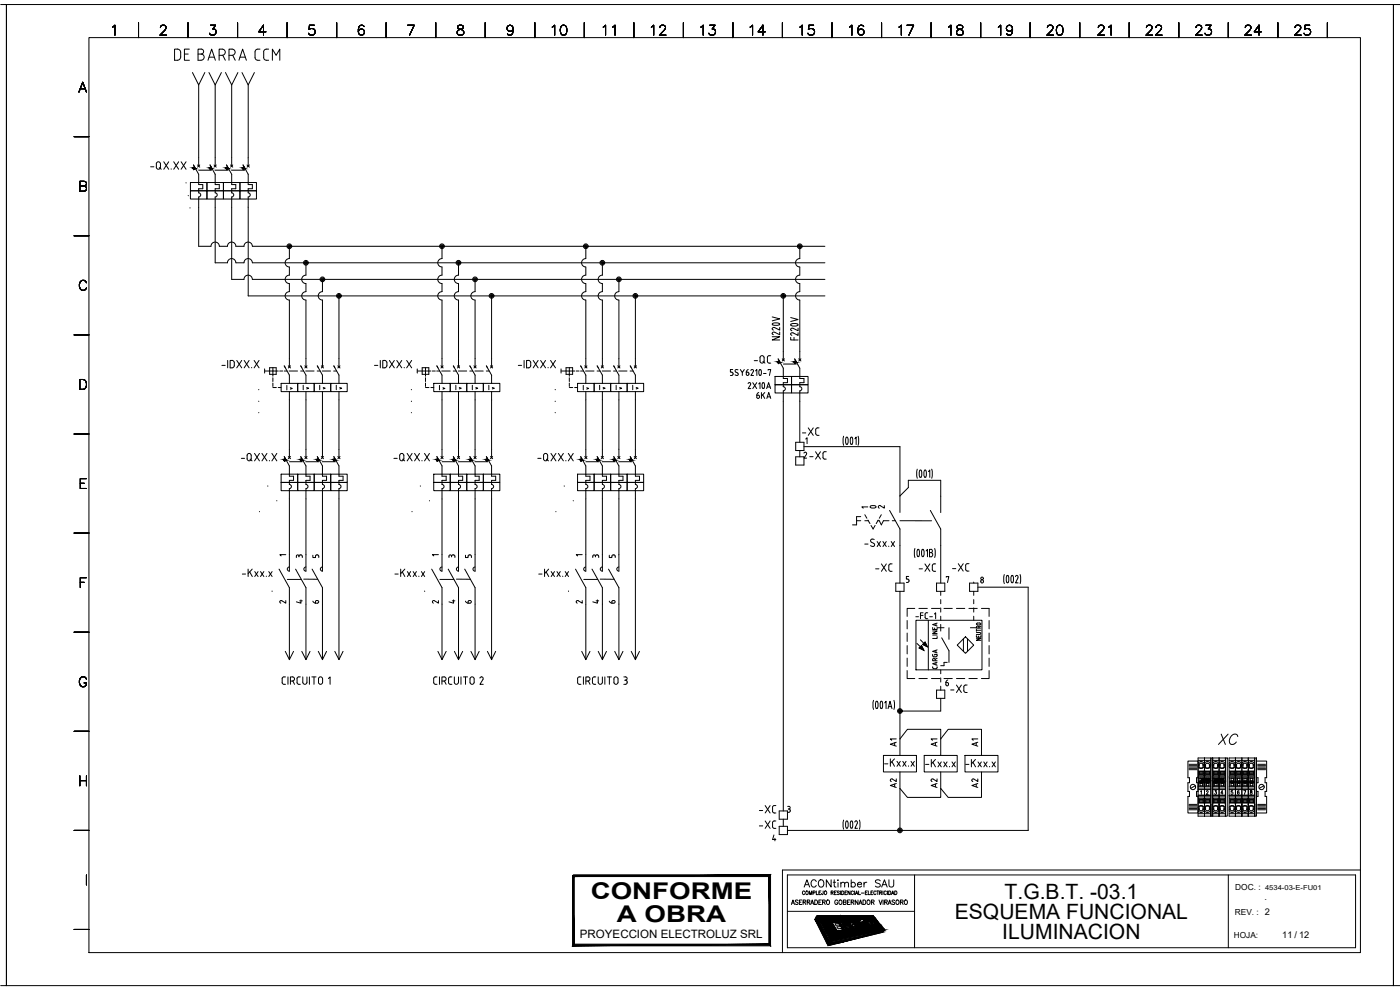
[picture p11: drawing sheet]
<svg xmlns="http://www.w3.org/2000/svg" width="420mm" height="297mm" viewBox="0 0 420 297" stroke-linecap="round" stroke-linejoin="round" font-family="sans-serif">
<defs><g id="words">
<text font-size="7.1" x="51.2" y="19.4">DE BARRA CCM</text>
<g font-size="6.9">
<text x="177.3" y="269.6">CONFORME</text>
<text x="185.2" y="276.7">A OBRA</text>
</g>
<text font-size="6.6" x="364.8" y="224.7">XC</text>
<g font-size="6.3">
<text x="301.5" y="269.8">T.G.B.T. -03.1</text>
<text x="286.6" y="275.7">ESQUEMA FUNCIONAL</text>
<text x="300.8" y="281.7">ILUMINACION</text>
</g>
<g font-size="6.2">
<text x="164.7" y="11.6">10</text>
<text x="180.3" y="11.6">11</text>
<text x="194.7" y="11.6">12</text>
<text x="209.5" y="11.6">13</text>
<text x="224.4" y="11.6">14</text>
<text x="239.2" y="11.6">15</text>
<text x="254" y="11.6">16</text>
<text x="268.8" y="11.6">17</text>
<text x="283.6" y="11.6">18</text>
<text x="298.8" y="11.6">19</text>
<text x="313.3" y="11.6">20</text>
<text x="328.4" y="11.6">21</text>
<text x="342.9" y="11.6">22</text>
<text x="358.1" y="11.6">23</text>
<text x="372.5" y="11.6">24</text>
<text x="387.7" y="11.6">25</text>
</g>
<text font-size="5.7" x="239.9" y="131.9">-XC</text>
<g font-size="5.3">
<text x="44.4" y="51.9">-QX.XX</text>
<text x="65.6" y="111.5">-IDXX.X</text>
<text x="111.5" y="111.5">-IDXX.X</text>
<text x="154.5" y="111.5">-IDXX.X</text>
<text x="225.4" y="110.1">-QC</text>
<text x="71.6" y="139.3">-QXX.X</text>
<text x="117.5" y="139.3">-QXX.X</text>
<text x="160.5" y="139.3">-QXX.X</text>
<text x="242" y="139">-XC</text>
<text x="261.8" y="172.5">-XC</text>
<text x="274.8" y="172.5">-XC</text>
<text x="285" y="172.5">-XC</text>
<text x="92.8" y="182.4">6</text>
<text x="284.3" y="208.8">-XC</text>
<text x="227.2" y="245.2">-XC</text>
<text x="227.2" y="249.8">-XC</text>
<text x="240.6" y="267.4">ACONtimber SAU</text>
</g>
<g font-size="4.9">
<text x="226.1" y="120.6">6KA</text>
<text x="270.2" y="225.1" transform="rotate(-90 270.2 225.1)">A1</text>
<text x="282.6" y="225.1" transform="rotate(-90 282.6 225.1)">A1</text>
<text x="294.6" y="225.1" transform="rotate(-90 294.6 225.1)">A1</text>
<text x="270.2" y="237.4" transform="rotate(-90 270.2 237.4)">A2</text>
<text x="282.6" y="237.4" transform="rotate(-90 282.6 237.4)">A2</text>
<text x="294.6" y="237.4" transform="rotate(-90 294.6 237.4)">A2</text>
</g>
<g font-size="4">
<text x="262.8" y="153.8">2</text>
<text x="88.2" y="168.6">3</text>
<text x="93.1" y="168.6">5</text>
<text x="133.7" y="168.6">3</text>
<text x="138.6" y="168.6">5</text>
<text x="177.1" y="168.6">3</text>
<text x="182" y="168.6">5</text>
<text x="83.3" y="182.4">2</text>
<text x="88.2" y="182.4">4</text>
<text x="128.8" y="182.4">2</text>
<text x="133.7" y="182.4">4</text>
<text x="172.2" y="182.4">2</text>
<text x="177.1" y="182.4">4</text>
</g>
<text font-size="3.5" x="174.1" y="281.5">PROYECCION ELECTROLUZ SRL</text>
<g font-size="3.1">
<text x="257.9" y="153.8">1</text>
<text x="83.3" y="167.9">1</text>
<text x="128.8" y="167.9">1</text>
<text x="172.2" y="167.9">1</text>
</g>
<g font-size="2.8">
<text x="379.5" y="270">.</text>
<text x="384.8" y="281.5">11 / 12</text>
</g>
<g font-size="2.6">
<text x="55.7" y="60">.</text>
<text x="76.9" y="118.2">.</text>
<text x="122.4" y="118.2">.</text>
<text x="165.8" y="118.2">.</text>
<text x="76.9" y="121.7">.</text>
<text x="122.4" y="121.7">.</text>
<text x="165.8" y="121.7">.</text>
<text x="79.4" y="147.1">.</text>
<text x="125.2" y="147.1">.</text>
<text x="76.9" y="154.9">.</text>
<text x="122.8" y="154.9">.</text>
<text x="165.8" y="154.9">.</text>
<text x="80.8" y="178.5">.</text>
<text x="169.7" y="178.5">.</text>
</g>
<g font-size="2.5">
<text x="370.7" y="267">DOC. :</text>
<text x="370.6" y="274.5">REV. : 2</text>
<text x="370.3" y="281.4">HOJA:</text>
</g>
<text font-size="2.1" x="379.6" y="267">4534-03-E-FU01</text>
</g></defs>
<!-- layer: G-TTLB-OTLN -->
<path d="M.2 1.4h1.7v294.3h-1.7M1.9 1.4h416.3v294.3h-416.3zM420.2 1.4h-2v294.3h2" fill="none" stroke="#000" stroke-width=".3"/>
<!-- layer: G-TTLB-SCND -->
<path d="M236.3 273.4h38.2M274.5 262.5v21.9M368.6 262.5v21.9M406.8 262.5h-170.5v21.9h170.5M408.3 261h-173.5v24.8" fill="none" stroke="#000" stroke-width=".3"/>
<!-- layer: LG_BDR_BODY -->
<path d="M406.8 262.5v21.9" fill="none" stroke="#000" stroke-width=".3"/>
<!-- layer: G-TTLB-TTLB -->
<path d="M26.7 11.3h381.6v274.5h-381.6z" fill="none" stroke="#000" stroke-width=".3"/>
<!-- layer: 0 -->
<g fill="none" stroke="#000" stroke-width=".3">
<path d="M33.8 8.1l.7-.5v2.9M41.6 6.8v4.5M48.2 8.3l.1-.5 .4-.2h.6l.4 .2a.93 .93 0 0 1-.3 1.3l-1.4 1.4h2M56.4 6.8v4.5M63.2 7.6h1.5l-.8 1.1a1 1 0 0 1 .8 1.5 1 1 0 0 1-1.7 .1l-.1-.3M71.3 6.8v4.5M79.8 9.6h-2.1l1.4-2v2.9M86.2 6.8v4.5M94.3 7.6h-1.4l-.1 1.2a1.05 1.05 0 0 1 1.5 0 1.05 1.05 0 0 1-.2 1.6 1.05 1.05 0 0 1-1.5-.4M101 6.8v4.5M109.2 8a.87 .87 0 0 0-1.2-.3 1.79 1.79 0 0 0 .4 2.8 .92 .92 0 0 0 1-.8 .92 .92 0 0 0-.9-1 .92 .92 0 0 0-1 .9M115.9 6.8v4.5"/>
<path d="M122.3 7.6h2l-1.4 2.9M130.8 6.8v4.5M137.5 7.7a.6 .6 0 0 0 .3 1 1.06 1.06 0 0 1 1.2 .4 1.06 1.06 0 0 1-.1 1.3 1.19 1.19 0 0 1-1.7-.4 1.16 1.16 0 0 1 1.4-1.3 .6 .6 0 0 0 .3-1zM145.6 6.8v4.5M154 8.6a.92 .92 0 0 1-1.3 .7 .92 .92 0 0 1-.3-1.4 .92 .92 0 0 1 1.4 .1 2.68 2.68 0 0 1-.2 2.4 .84 .84 0 0 1-1.3-.3M160.5 6.8v4.5M175.4 6.8v4.5M190.2 6.8v4.5M205.1 6.8v4.5M220 6.8v4.5M234.8 6.8v4.5M249.7 6.8v4.5"/>
<path d="M264.6 6.8v4.5M279.4 6.8v4.5M294.3 6.8v4.5M309.2 6.8v4.5M324 6.8v4.5M338.9 6.8v4.5M353.8 6.8v4.5M368.6 6.8v4.5M383.5 6.8v4.5M398.4 6.8v4.5M23.7 27.6l1.1-2.9 1.2 2.9M24.1 26.6h1.4"/>
<path d="M22.2 41h4.5M24 55.8l1.7-.1 .3-.4-.2-.6-.5-.3h-1.3v3h1.3a.79 .79 0 0 0 .7-.8 .79 .79 0 0 0-.7-.8M22.2 70.7h4.5M26 84.8a1.09 1.09 0 0 0-1.3-.7 1.09 1.09 0 0 0-.9 1.2 1.29 1.29 0 0 0 .3 1.4 1.29 1.29 0 0 0 1.4 .3l.5-.6M22.2 100.5h4.5M24 113.9h1a1.58 1.58 0 0 1 1 1.4 1.58 1.58 0 0 1-1 1.5h-1zM22.2 130.2h4.5M22.2 159.9h4.5M24.1 145h1.2M26 143.6h-1.9v3h1.9M24.1 174.7h1.2M26 173.3h-1.9v3"/>
<path d="M22.2 189.7h4.5M22.2 219.4h4.5M26 203.8a1.09 1.09 0 0 0-1.3-.7 1.09 1.09 0 0 0-.9 1.1 1.29 1.29 0 0 0 .3 1.4 1.29 1.29 0 0 0 1.4 .3l.5-.6v-.4h-.7M24 232.8v3M24 234.2h2M26 232.8v3M360.6 233.6h2.6v.6h-2.6zM363.4 227.4h.5v17.5h-.5zM364.6 233.6h2.6v.6h-2.6zM367.8 227.4h.5v17.5h-.5zM376.6 227.4h.5v17.5h-.5zM22.2 249.2h4.5"/>
<path d="M22.2 278.9h4.5M26 262.5v3M237.5 271.4l.5-1.4 .4 1.4M237.7 270.9h.6M239.5 270.2l-.3-.2-.5 .2 .1 .4 .7 .4-.3 .4-.5-.2M239.9 270.7h.5M240.7 270h-.8v1.4h.8M241 270.7l.7-.1v-.5l-.7-.1v1.4M241.4 270.7l.4 .7M242.3 270.7l.7-.1v-.5l-.7-.1v1.4M242.7 270.7l.4 .7M243.3 271.4l.5-1.4 .4 1.4"/>
<path d="M243.5 270.9h.6M244.5 270a.69 .69 0 0 1 .9 .7 .69 .69 0 0 1-.9 .7zM245 274.9l4.1 7.8-.6 .9-3.9-7.7zM245.3 274.8l16.7-.1 3.5 4.3-16.2 3.5zM245.7 270.7h.5M245.8 275.2h.7a.38 .38 0 0 1 .4 .2 .38 .38 0 0 1-.1 .5h-.3l.2 .5h-.3zM246.2 275.3l.3 .1 .1 .3h-.2zM246.5 270h-.8v1.4h.8M246.9 270.7l.7-.1v-.5l-.7-.1v1.4M247.3 270.7l.4 .7M247.6 275.3l.2 .2M247.6 275.3h-.3l.2 .4 .3-.2"/>
<path d="M247.7 275.1l.5 .8M247.7 275.2h-.7l.7 1.2h.2l-.3-.5h.2M247.8 275.8l.2 .1M248 275.9l.3 .4h.2l-.3-.4M248.3 270.1a.62 .62 0 0 1 .7 .6 .62 .62 0 0 1-.7 .6l-.3-.4zM248.4 275.1l.7 .4 .2 .8-.7-.4zM248.6 275.3l.4 .3 .2 .5-.5-.3zM249.2 275.1l.7 .4v-.4h.2l.4 1.1h-.3zM249.7 276.7l1.9-.1 .3 .5-1.3 .1 .3 .4 1.1-.1 .3 .5-1.1 .1 .3 .6 1.3-.2 .3 .5-1.9 .3zM250.3 275.1h.7l.1 .2h-.4l.6 .4h-.3l.2 .3h.4l.1 .2h-.6zM251.4 270.3a.46 .46 0 0 0-.5-.3 .46 .46 0 0 0-.4 .6v.3a.45 .45 0 0 0 .5 .5 .45 .45 0 0 0 .4-.5h-.3M251.9 276.6l.6-.1 1.5 2.4-.6 .1z"/>
<path d="M252 275.4l-.3-.2 .5 .8v-.2M252 275.4h.1l-.4-.4a.67 .67 0 0 0 0 .8 .67 .67 0 0 0 .8 .2l-.1-.3M252 270.1a.62 .62 0 0 1 .7 .6 .62 .62 0 0 1-.7 .6l-.2-.4zM252.4 275.7l-.2 .1M252.9 275.4l-.3-.2 .4 .7 .3-.2 .1 .3a.66 .66 0 0 1-.8-.2 .66 .66 0 0 1 0-.8l.4 .3-.1 .1M253.1 275.1h.2l.7 1h-.2zM253.1 270.7l.7-.1 .1-.4-.8-.2v1.4l.8-.1v-.5l-.3-.1M253.7 277.1a1.17 1.17 0 0 1 1.6 .8l-1 .2 .5 .3 .6-.2-.1 .5a1.29 1.29 0 0 1-1.6-1.6zM253.9 275l.6 .3 .2 .8-.7-.4zM254 275.1l.5 .8zM254.1 277.4l.5 .3h-.5zM254.3 270.7h.5"/>
<path d="M254.6 275.1l.8 .5-.4-.5 .2-.1 .6 1-.7-.5 .3 .5h-.1zM255.1 270h-.8v1.4h.8M255.4 270.7l.7-.1 .1-.4-.8-.2v1.4M255.8 270.7l.5 .7M256.7 277.4l-.8-.1a.64 .64 0 0 0 .7 .8l-.1-.3 .4-.1 .1 .6a1.1 1.1 0 0 1-1.3-.2 1.1 1.1 0 0 1-.2-1.3l.6 .1 .6 .5M257.4 278.1l.7 .2M257.5 270v1.4l-.8-1.4v1.4M257.8 277.9l.5 .4-.3 .1M257.8 277.9l-.6-1.1-.5-.4h-.4l.3 .5h-.2l1.1 1.2M257.8 271.4l.5-1.4 .4 1.4M257.9 276.9l-.5-.1 1 1.5 .4-.1-.6-.8 .2-.2M257.9 276.9h.1"/>
<path d="M258 270.9h.5M258.1 276.7h.1M258.1 276.7l-.2 .2M258.1 276.7l.3 .4M258.4 277.2h.1M258.7 276.7a1.18 1.18 0 0 1 1.3 1.3 1.18 1.18 0 0 1-1.3-1.3zM259 276.9l.7 .4a.31 .31 0 0 1 .1 .5 .31 .31 0 0 1-.5-.1l-.4-.4zM259 270a.71 .71 0 0 1 .8 .5 .71 .71 0 0 1-.4 .9h-.4zM259.3 276.1h.3l1.4 1.9h-.3zM260 278.2h.4l.1 .1h-.3l.5 .2 .1 .5h-.3l-.2-.3 .3 .1-.4-.2zM260.2 276.5h.3l1 1.1-.7-1.1h.4l.9 1.3h-.8zM260.2 278.1h.1"/>
<path d="M260.4 270.1a.62 .62 0 0 1 .7 .6 .62 .62 0 0 1-.7 .6l-.2-.4zM260.9 278.8l.3 .1zM261.3 276.5l.8-.1 .3 1h.4l.2 .3-.7 .1-.3-.4v-.7l-.5 .1zM261.4 278.2l-.1 .2-.3-.3 .4 .1M261.5 270.7l.7-.1 .1-.4-.8-.2v1.4M261.6 278.2l-.3-.2-.4 .1 .6 .8h.2l-.3-.4h.2M261.6 278.4h.1M261.6 278.2v.1M261.6 278.3v.1M261.6 275.9l-5.5 .2-.2-.3 5.6-.2a3.5 3.5 0 0 1 2.6 2.9l-.2 .2M261.6 278.4l.4 .4-.4-.2M261.7 275.9a2.99 2.99 0 0 1 2 2.6"/>
<path d="M261.7 277.9l1.1 .8h-.4zM261.9 278.6l.3 .2zM261.9 270.7l.4 .7M262.7 278.5l.3 .1zM263.6 278.5l-11.8 2.1M263.8 270l.5 1.4 .4-1.4M263.9 278.7l-11.3 2.1a3.9 3.9 0 0 1-4.4-3.8l.2-.4 .3 .1a2.79 2.79 0 0 0 1.6 3.4l1.5 .5M265 270v1.4M265.5 270.7l.7-.1 .1-.4-.8-.2v1.4M265.9 270.7l.4 .7M266.5 271.4l.5-1.4 .5 1.4M266.7 270.9h.6"/>
<path d="M268.5 270.2l-.3-.2-.5 .2 .1 .4 .7 .4-.3 .4-.5-.2M269 270.2l.1-.1a.62 .62 0 0 1 .7 .6 .62 .62 0 0 1-.7 .6l-.2-.4zM270.2 270.7l.7-.1 .1-.4-.8-.2v1.4M270.6 270.7l.4 .7M271.6 270.1a.62 .62 0 0 1 .7 .6 .62 .62 0 0 1-.7 .6l-.2-.4zM249.4 282.9l15.8-3.5-.3 .3-16.1 4zM251.8 280.6h.1"/>
</g>
<g fill="#000" stroke="#000" stroke-width=".3">
<path d="M245 274.9l.5 1h-.9zM247.8 279.6h15l-13.5 2.9zM251.7 275h.8zM251.8 275.1h.6zM253.3 276.2h4.7zM254.1 277.7h.5zM256.6 277.2h.2zM257 276.8h.2zM256.9 277.7h.3zM258.7 276.7h.7zM258.6 277h.3zM258.9 277.6h.3z"/>
<path d="M259.1 277.2h.2zM259.3 277.1h.2zM259.3 276.1h.3zM261.4 277.9h.3zM261.8 276.7h.2zM245.3 274.8h16.7zM262.2 278.8h3.1zM262.4 277.4h.4zM262.4 278.5h.2zM263.7 279.7l1.5-.3-.3 .3zM248.1 282.9h.9l-.5 .7zM249.4 282.9l-.6 .7z"/>
<path d="M249.4 282.9h2.7l-3.2 .7z"/>
<path d="M360.6 233.6l2.6 .6v-.6zM360.6 233.6l2.6 .6h-2.6z"/>
<path d="M364.6 233.6l2.6 .6v-.6zM364.6 233.6l2.6 .6h-2.6z"/>
<path d="M172.1 262.5v.5l59.1-.5zM172.1 263l59.1-.5-.5 .5zM231.2 262.5l-.5 .5 .5 20.8zM230.7 263l.5 20.8-.5-.5zM171.8 283.8h59.4l-.5-.5zM171.8 283.8l.5-.5h58.4zM171.8 262.7v21.1l.5-.5zM171.8 262.7h.5v20.6z"/>
<path d="M244.6 275.9l4.5 6.8-3.6-6.8zM244.6 275.9l4.5 6.8h-1.1z"/>
<path d="M245.6 275.3l.8 .4-.2-.4zM245.6 275.3l.8 .4h-.6z"/>
<path d="M245.9 275.9h.6zM245.9 275.9h.6z"/>
<path d="M245.9 275.9h.6zM245.9 275.9h.6z"/>
<path d="M245.5 275.2h1.5zM245.5 275.2h2.1z"/>
<path d="M245.5 275.2l1.6 .1-.1-.1zM245.5 275.2l1.6 .1h-1.5z"/>
<path d="M246.4 275.3h.7zM246.4 275.3h.7z"/>
<path d="M246.4 275.3l.7 .1zM246.4 275.3l.7 .1z"/>
<path d="M246.5 275.4h.6zM246.5 275.4h.6z"/>
<path d="M246.5 275.4h.6zM246.5 275.4h.6z"/>
<path d="M246.5 275.4l.8 .3-.2-.3zM246.5 275.4l.8 .3h-.5z"/>
<path d="M245.8 275.7l1.6 .2-.1-.2zM245.8 275.7l1.6 .2h-1.5z"/>
<path d="M247.3 275.3l.4 .1zM247.3 275.3l.4 .1z"/>
<path d="M246.8 275.9h.6zM246.6 275.9h.8z"/>
<path d="M246.6 275.9h.8zM246.5 275.9h.9z"/>
<path d="M245.9 275.9l1.8 .5-.3-.5zM245.9 275.9l1.8 .5h-1.6z"/>
<path d="M245.5 275.2h2.1zM245.5 275.2h2.2z"/>
<path d="M247.7 275.2h1.6zM247.7 275.2h1.6z"/>
<path d="M247.5 275.7h.2zM247.5 275.7h.2z"/>
<path d="M247.4 275.4h.3zM247.4 275.4h.3z"/>
<path d="M247.4 275.4l.3 .1zM247.4 275.4l.3 .1z"/>
<path d="M247.4 275.5h.4zM247.4 275.5h.4z"/>
<path d="M247.5 275.7h.2zM247.5 275.7h.2z"/>
<path d="M247.4 275.5h.4zM247.4 275.5h.4z"/>
<path d="M247.5 275.7h.3zM247.5 275.7h.2z"/>
<path d="M247.4 275.5h.4zM247.4 275.5h.4z"/>
<path d="M247.4 275.5h.4zM247.4 275.5h.4z"/>
<path d="M247.5 275.6h.3zM247.5 275.6h.3z"/>
<path d="M247.5 275.6h.3zM247.5 275.6l.3 .1z"/>
<path d="M247.4 275.5l.4 .1zM247.4 275.5l.4 .1z"/>
<path d="M247.4 275.6h.4zM247.4 275.6h.4z"/>
<path d="M247.5 275.6h.3zM247.5 275.6h.3z"/>
<path d="M247.5 275.6h.3zM247.5 275.6h.3z"/>
<path d="M247.5 275.6h.3zM247.5 275.6h.3z"/>
<path d="M248.5 276.2h1.7zM248.5 276.2h1.7z"/>
<path d="M245.5 275.1l3.8 .1zM245.5 275.1l3.8 .1z"/>
<path d="M247.7 275.2h1.6zM247.7 275.2h1.6z"/>
<path d="M247.7 275.2h1.6zM247.7 275.2h1.6z"/>
<path d="M247.8 275.2h1.5zM247.8 275.2h1.5z"/>
<path d="M247.8 275.2l1.6 .1zM247.8 275.2l1.6 .1z"/>
<path d="M247.9 275.3h1.5zM247.9 275.3h1.5z"/>
<path d="M247.7 279.4l1.9 .2-.2-.2zM247.7 279.4l1.9 .2h-1.8z"/>
<path d="M247.9 275.3l1.6 .1zM247.9 275.3l1.6 .1z"/>
<path d="M248 275.4h1.6zM248 275.4h1.6z"/>
<path d="M248 275.4l1.6 .1zM248 275.4l1.6 .1z"/>
<path d="M247.8 279.6h1.8zM247.8 279.6h1.8z"/>
<path d="M248 275.5l1.7 .1zM248 275.5l1.7 .1z"/>
<path d="M248.1 275.6h1.7zM248.1 275.6h1.7z"/>
<path d="M246.3 276.7l4.9 2.6-1.5-2.6zM246.3 276.7l4.9 2.6h-3.5z"/>
<path d="M248.1 275.6l1.7 .1zM248.1 275.6l1.7 .1z"/>
<path d="M248.1 275.7h1.8zM248.1 275.7h1.8z"/>
<path d="M248 275.7l1.9 .1zM248 275.7l1.9 .1z"/>
<path d="M248.1 275.8h1.9zM248.1 275.8h1.9z"/>
<path d="M248.1 275.8l1.9 .1zM248.1 275.8l1.9 .1z"/>
<path d="M248.2 275.9h1.8zM248.2 275.9h1.8z"/>
<path d="M245.4 275.1h4.6zM245.4 275.1h3.8z"/>
<path d="M248.2 275.9l2 .3-.2-.3zM248.2 275.9l2 .3h-1.7z"/>
<path d="M245.4 275.1h4.7zM245.4 275.1h4.6z"/>
<path d="M250.3 276h.9zM250.3 276h.9z"/>
<path d="M250.5 276.2h1.8zM250.5 276.2h1.8z"/>
<path d="M246.3 276.7h4.6zM246.3 276.7h3.4z"/>
<path d="M250.2 275.7l1 .3-.2-.3zM250.2 275.7l1 .3h-.9z"/>
<path d="M250.2 275.7h1.1zM250.2 275.7h.8z"/>
<path d="M250.1 275.2l1.4 .1zM250.1 275.2l1.4 .1z"/>
<path d="M250.1 275.3h1.4zM250.1 275.3h1.4z"/>
<path d="M250.1 275.1h1.4zM250.1 275.1h1.4z"/>
<path d="M250.1 275.1h1.4zM250.1 275.1l1.4 .1z"/>
<path d="M250.1 275.3l1.4 .1zM250.1 275.3l1.4 .1z"/>
<path d="M245.4 275h6.1zM245.4 275l6.1 .1z"/>
<path d="M250.1 275.4l1.5 .2zM250.1 275.4l1.5 .2z"/>
<path d="M245.4 275h6.2zM245.4 275h6.1z"/>
<path d="M250.2 275.6l1.5 .1zM250.2 275.6l1.5 .1z"/>
<path d="M246.3 276.6h5.3zM246.3 276.6l4.6 .1z"/>
<path d="M245.4 275h6.3zM245.4 275h6.2z"/>
<path d="M250.2 275.7h1.5zM250.2 275.7h1.5zM250.2 275.7h1.5zM250.2 275.7h1.5z"/>
<path d="M251.3 275.7l.4 .1zM251.3 275.7l.4 .1z"/>
<path d="M251.4 275.8l.4 .1zM251.4 275.8l.4 .1z"/>
<path d="M251.5 275.9l.4 .1zM251.5 275.9l.4 .1z"/>
<path d="M251.5 276h.4zM251.5 276h.4z"/>
<path d="M251.5 276h.4zM251.2 276h.7z"/>
<path d="M250.3 276l1.7 .1zM250.3 276l1.7 .1z"/>
<path d="M246.2 276.6h5.8zM246.2 276.6h5.8z"/>
<path d="M251.6 276.6l.4 .1zM251.6 276.6l.4 .1z"/>
<path d="M251.6 276.7l.9 .8-.5-.8zM251.6 276.7l.9 .8h-.3z"/>
<path d="M250.4 276.1h1.7zM250.4 276.1h1.7z"/>
<path d="M250.4 276.1l1.8 .1zM250.4 276.1l1.8 .1z"/>
<path d="M250.4 276.2h1.9zM250.4 276.2h1.9z"/>
<path d="M246.2 276.6h6zM246.2 276.6h5.7z"/>
<path d="M251.9 275.1l.5 .1zM251.9 275.1l.5 .1z"/>
<path d="M251.9 275.2h.5zM251.9 275.2h.5z"/>
<path d="M252 275.2h.4zM252 275.2h.4z"/>
<path d="M252 275.2l.4 .1zM252 275.2l.4 .1z"/>
<path d="M251.8 275.1h.6zM251.8 275.1h.6z"/>
<path d="M252.1 275.3l.4 .1zM252.1 275.3l.4 .1z"/>
<path d="M251.7 275h.8zM251.7 275l.7 .1zM251.8 275.1h.6z"/>
<path d="M252.2 275.4l.3 .2zM252.2 275.4l.3 .2z"/>
<path d="M251.7 275h.8zM251.7 275h.8z"/>
<path d="M251.7 275h.8zM251.7 275h.8zM251.7 275h.8z"/>
<path d="M245.4 275h7.1zM245.4 275h7.2z"/>
<path d="M245.4 275h7.1zM245.4 275h7.1z"/>
<path d="M252.3 275.6l.3 .1zM252.3 275.6l.3 .1z"/>
<path d="M246.2 276.5h6.3zM246.2 276.5l6 .1z"/>
<path d="M252.2 277.5h.4zM252 277.5h.6z"/>
<path d="M252.3 275.7l.3 .1zM252.3 275.7l.3 .1z"/>
<path d="M252 277.5l1.2 1-.6-1zM252 277.5l1.2 1h-.6z"/>
<path d="M252.4 275.8h.3zM252.4 275.8h.3z"/>
<path d="M252.4 275.8l.3 .1zM252.4 275.8l.3 .1z"/>
<path d="M252.5 275.9h.3zM252.5 275.9h.3z"/>
<path d="M252.5 275.9l.3 .1zM252.5 275.9l.3 .1z"/>
<path d="M252.8 278.5h.4zM252.8 278.5h.4z"/>
<path d="M252.5 276h.4zM252.5 276h.4z"/>
<path d="M252.5 276h.4zM252.5 276h.4z"/>
<path d="M252.5 276l.5 .1zM252.5 276l.5 .1z"/>
<path d="M252.5 276.1h.5zM252.5 276.1h.5z"/>
<path d="M252.5 276.1h.5zM252.5 276.1h.5z"/>
<path d="M252.5 276.1h.6zM252.5 276.1h.6z"/>
<path d="M252.8 275.1h.3zM252.8 275.1h.5z"/>
<path d="M252.8 275.1h.4zM252.8 275.1h.4z"/>
<path d="M252.4 276.1l.8 .1zM252.4 276.1l.8 .1z"/>
<path d="M252.8 275.1l.4 .1zM252.8 275.1l.4 .1z"/>
<path d="M252.4 276.2h.8zM252.4 276.2h.8z"/>
<path d="M252.8 278.5l.6 .5-.2-.5zM252.8 278.5l.6 .5h-.3z"/>
<path d="M252.9 275.2l.7 .6-.4-.6zM252.9 275.2l.7 .6h-.3z"/>
<path d="M253.3 275.1h1.3zM253.3 275.1h1.3z"/>
<path d="M253.4 276.1h.4zM253.4 276.1h.4z"/>
<path d="M253.1 277.5l.5 .2zM253.1 277.5l.5 .2z"/>
<path d="M253.3 275.8l.4 .1zM253.3 275.8l.4 .1z"/>
<path d="M253 277.3l.6 .2v-.2zM253 277.3l.6 .2z"/>
<path d="M253.2 277.7l.5 .1-.1-.1zM253.2 277.7l.5 .1z"/>
<path d="M252.9 277.2h.7zM252.9 277.2l.7 .1z"/>
<path d="M253.4 275.9l.3 .1zM253.4 275.9l.3 .1z"/>
<path d="M253.3 277.8l.4 .2zM253.3 277.8l.4 .2z"/>
<path d="M253.4 276h.4zM253.4 276h.4z"/>
<path d="M252.8 277.1h.9zM252.8 277.1l.8 .1z"/>
<path d="M253.4 278l.5 .2zM253.4 278l.5 .2z"/>
<path d="M253.4 276l.4 .1zM253.4 276l.4 .1z"/>
<path d="M252.8 277h1zM252.8 277l.9 .1z"/>
<path d="M253.5 278.2l.5 .1zM253.5 278.2l.5 .1z"/>
<path d="M252.8 277h1.2zM252.8 277h1z"/>
<path d="M254 276h1.3zM254 276h1.3z"/>
<path d="M254 276h4.1zM254 276h4.1z"/>
<path d="M253.6 278.3l.6 .2zM253.6 278.3l.6 .2z"/>
<path d="M252.8 277h1.2zM252.8 277h1.3z"/>
<path d="M252.8 277h1.2zM252.8 277h1.2z"/>
<path d="M254.1 277.4h.4zM254.1 277.4h.4z"/>
<path d="M253.7 278.5l.6 .1zM253.7 278.5l.6 .1z"/>
<path d="M254.2 277.4h.2zM254.1 277.4h.3z"/>
<path d="M253.8 278.6l.7 .1zM253.8 278.6l.7 .1z"/>
<path d="M254.1 277.4h.3zM254.1 277.4h.3z"/>
<path d="M254.1 277.4h.3zM254.1 277.4h.3z"/>
<path d="M254.1 277.4h.3zM254.1 277.4h.3z"/>
<path d="M254.1 277.4h.4zM254.1 277.4h.4z"/>
<path d="M254.5 277.1h.8zM254.5 277.1h.8z"/>
<path d="M254.1 277.4l.5 .1zM254.1 277.4l.5 .1z"/>
<path d="M253.9 278.7l.8 .1zM253.9 278.7l.8 .1z"/>
<path d="M254.1 277.5h.5zM254.1 277.5h.5z"/>
<path d="M254.1 277.5h.5zM254.1 277.5h.5z"/>
<path d="M252.7 275.1h1.9zM252.7 275.1h1.9z"/>
<path d="M253.3 275.1l2 .9-.7-.9zM253.3 275.1l2 .9h-1.3z"/>
<path d="M254.1 277.5l.5 .1zM254.1 277.5l.5 .1z"/>
<path d="M254.1 277.6h.5zM254.1 277.6h.5z"/>
<path d="M254.1 277.6h.5zM254.1 277.6h.5z"/>
<path d="M254.1 277.6l.6 .1zM254.1 277.6l.6 .1z"/>
<path d="M254.1 277.7h.6zM254.1 277.7h.5z"/>
<path d="M253.9 278.8h.9zM253.9 278.8h.9z"/>
<path d="M252.6 275h2.2zM252.6 275l2 .1zM252.7 275.1h1.9zM252.7 275.1h1.9z"/>
<path d="M253.9 278.8h1zM253.9 278.8h1z"/>
<path d="M252.6 275h2.3zM252.6 275h2.2z"/>
<path d="M252.6 275h2.3zM252.6 275h2.3z"/>
<path d="M245.4 275h9.7zM245.4 275h9.5z"/>
<path d="M254.6 277.2h.6zM254.6 277.2h.6z"/>
<path d="M254.7 277.2l.5 .1zM254.7 277.2l.5 .1z"/>
<path d="M254.8 277.3l.5 .1zM254.8 277.3l.5 .1z"/>
<path d="M254.5 277.1h.8zM254.5 277.1l.7 .1z"/>
<path d="M254.9 277.4h.4zM254.9 277.4h.4z"/>
<path d="M254.1 277h1.2zM254.1 277h1.2z"/>
<path d="M254.1 277h1.2zM254.1 277h1.2z"/>
<path d="M254.3 277h1zM254.3 277l1 .1z"/>
<path d="M255 277.4l.3 .1zM255 277.4l.3 .1z"/>
<path d="M252.8 277h2.5zM252.8 277h2.5z"/>
<path d="M255.1 277.5l.2 .1zM255.1 277.5l.2 .1z"/>
<path d="M255.1 277.6l.3 .1zM255.1 277.6l.3 .1z"/>
<path d="M252.7 276.9h2.7zM252.7 276.9l2.6 .1z"/>
<path d="M255.2 277.7h.2zM255.2 277.7h.2z"/>
<path d="M255.4 278.2h.4zM255.4 278.2h.4z"/>
<path d="M255.2 277.7l.3 .2zM255.2 277.7l.3 .2z"/>
<path d="M252.6 276.8h2.9zM252.6 276.8l2.8 .1z"/>
<path d="M255.3 277.9l.3 .1zM255.3 277.9l.3 .1z"/>
<path d="M252.6 276.8h3zM252.6 276.8h3z"/>
<path d="M252.6 276.8h3zM252.6 276.8h2.9z"/>
<path d="M255.4 278l.3 .1zM255.4 278l.3 .1z"/>
<path d="M255.5 278.1l.3 .1zM255.4 278.2h.4z"/>
<path d="M255.4 278.2l.5 .1zM255.4 278.2l.5 .1z"/>
<path d="M255.4 278.3h.6zM255.4 278.3h.6z"/>
<path d="M255.4 278.3l.7 .1zM255.4 278.3l.7 .1z"/>
<path d="M246.2 276.5h9.9zM246.2 276.5h9.9z"/>
<path d="M255.4 278.4l.8 .1zM255.4 278.4l.8 .1z"/>
<path d="M252.5 276.5l3.7 .1zM252.5 276.5l3.7 .1z"/>
<path d="M252.5 276.6l3.8 .2-.1-.2zM252.5 276.6l3.8 .2h-3.7z"/>
<path d="M255.4 278.5h.9zM255.4 278.5h.9z"/>
<path d="M255.4 278.5h1zM255.4 278.5h1z"/>
<path d="M255.6 276.8h.7zM255.6 276.8h.7z"/>
<path d="M255.8 276.8h.5zM255.8 276.8h.5z"/>
<path d="M255.9 276.8l.5 .1zM255.9 276.8l.5 .1z"/>
<path d="M256.1 276.9l.4 .1zM256.1 276.9l.4 .1z"/>
<path d="M255.4 278.5l1.2 .1zM255.4 278.5l1.2 .1z"/>
<path d="M256.3 277l.2 .1zM256.3 277l.2 .1z"/>
<path d="M256.4 277.1l.2 .1zM256.4 277.1l.2 .1z"/>
<path d="M256.6 277.2h.2zM256.6 277.2h.2z"/>
<path d="M246.1 276.4h10.6zM246.1 276.4l10 .1z"/>
<path d="M256.5 277.2h.3zM256.5 277.2h.3z"/>
<path d="M256.6 277.2l.6 .5-.4-.5zM256.6 277.2l.6 .5z"/>
<path d="M256.9 277.7l.4 .2zM256.9 277.7l.4 .2z"/>
<path d="M257 277.9l.4 .1zM257 277.9l.4 .1z"/>
<path d="M257 278l.5 .2zM257 278l.5 .2z"/>
<path d="M257.4 277.2h1zM257.4 277.2h1z"/>
<path d="M257.4 277.2h1zM257.4 277.2h1z"/>
<path d="M257.4 277.2h1zM257.4 277.2h1z"/>
<path d="M257.4 277.2h1zM257.4 277.2h1z"/>
<path d="M257.4 277.2h1zM257.4 277.2h1z"/>
<path d="M257.4 277.2h1zM257.4 277.2h1zM257.4 277.2h1zM257.4 277.2h1z"/>
<path d="M257.4 277.2h1zM257.4 277.2h1z"/>
<path d="M257 278.2l.6 .1zM257 278.2l.6 .1z"/>
<path d="M257.6 277.6h1.3zM257.6 277.6h1.3z"/>
<path d="M257 278.3l.7 .1zM257 278.3l.7 .1z"/>
<path d="M256.9 278.4h.8zM256.9 278.4h.8z"/>
<path d="M256.7 276.4l1.3 .2v-.2zM256.7 276.4l1.3 .2h-1.2z"/>
<path d="M252.4 276.2h5.6zM252.3 276.2h5.7z"/>
<path d="M252.3 276.2h5.7zM252.3 276.2h5.7z"/>
<path d="M250.5 276.2h7.5zM250.5 276.2h7.5zM250.5 276.2h7.5zM250.5 276.2h7.5z"/>
<path d="M250.5 276.2h7.5zM250.2 276.2h7.8z"/>
<path d="M248.5 276.2l9.5 .1zM248.5 276.2l9.5 .1z"/>
<path d="M248.5 276.3l9.5 .1zM247.7 276.4h10.3z"/>
<path d="M246.1 276.4h11.9zM246.1 276.4h11.9z"/>
<path d="M256.7 276.4h1.3zM256.7 276.4h1.3z"/>
<path d="M253.9 276.1h4.1zM253.8 276.1h4.2z"/>
<path d="M253.4 276.1h4.6zM253.4 276.1h4.6z"/>
<path d="M253.4 276.1h4.6zM253.4 276.1h4.6z"/>
<path d="M253.3 276.1h4.7zM253.3 276.2h4.7zM253.2 276.2h4.8z"/>
<path d="M256.8 276.6l1.4 .2-.2-.2zM256.8 276.6l1.4 .2h-1.2z"/>
<path d="M258 278h1.3zM258 278h1.3z"/>
<path d="M255.4 276h2.7zM255.3 276h2.8z"/>
<path d="M255.3 276h2.8zM255.3 276h2.8z"/>
<path d="M254 276l4.1 .1zM254 276l4.1 .1z"/>
<path d="M254 276.1h4.1zM253.9 276.1h4.1z"/>
<path d="M255.8 276h2.3zM255.4 276h2.7z"/>
<path d="M255.8 275.9h2.3zM255.8 275.9l2.3 .1z"/>
<path d="M258.1 278.1h2.1zM258.1 278.1h2.1zM258.1 278.1h2.1zM258.1 278.1h2.1z"/>
<path d="M258.1 278.2h2.1zM258.1 278.2h2.1z"/>
<path d="M257.2 276.8l1.2 .3-.2-.3zM257.2 276.8l1.2 .3h-1z"/>
<path d="M257.5 277.2l.7 .1zM257.5 277.2l.7 .1z"/>
<path d="M257.5 277.3h.7zM257.5 277.3h.7z"/>
<path d="M257.5 277.3h.7zM257.5 277.3h.7z"/>
<path d="M257.5 277.3l.7 .1zM257.5 277.3l.7 .1z"/>
<path d="M257.5 277.4h.7zM257.5 277.4h.7z"/>
<path d="M255.7 275.7h2.5zM255.7 275.7l2.4 .2z"/>
<path d="M257.5 277.2h.7zM257.5 277.2h.7z"/>
<path d="M257.5 277.2h.8zM257.5 277.2h.7z"/>
<path d="M257.4 277.2h.9zM257.4 277.2h.9z"/>
<path d="M257.4 277.2h.9zM257.4 277.2h.9z"/>
<path d="M257.4 277.2h.9zM257.4 277.2h.9z"/>
<path d="M257.4 277.2h.9zM257.4 277.2h1z"/>
<path d="M255.6 275.6h2.8zM255.6 275.6l2.6 .1z"/>
<path d="M257.4 277.1h1zM257.4 277.1h1z"/>
<path d="M257.4 277.1l1 .1zM257.4 277.1l1 .1z"/>
<path d="M258.4 277.2h.2zM258.4 277.2h.2z"/>
<path d="M255.5 275.5h3zM255.5 275.5l2.9 .1z"/>
<path d="M258.3 277.2l.4 .1zM258.3 277.2l.4 .1z"/>
<path d="M255.5 275.4h3.2zM255.5 275.4l3 .1z"/>
<path d="M258.6 277.1l.3 .1zM258.6 277.1l.3 .1z"/>
<path d="M258.3 277.3h.4zM258.3 277.3h.4z"/>
<path d="M258.3 277.3l.5 .1zM258.3 277.3l.5 .1z"/>
<path d="M258.2 277.4h.6zM258.2 277.4h.6z"/>
<path d="M257.5 277.4h1.3zM257.5 277.4h1.3z"/>
<path d="M257.5 277.4l1.4 .1zM257.5 277.4l1.4 .1z"/>
<path d="M255.4 275.4h3.5zM255.4 275.4h3.7z"/>
<path d="M255.4 275.4h3.5zM255.4 275.4h3.3z"/>
<path d="M257.6 277.5l1.3 .1zM257.6 277.5l1.3 .1z"/>
<path d="M258.7 277.3h.2zM258.7 277.3h.2z"/>
<path d="M257.6 277.6h1.3zM257.6 277.6h1.3z"/>
<path d="M258.7 277.2h.2zM258.7 277.2h.2z"/>
<path d="M258.7 277.2h.2zM258.7 277.2l.2 .1z"/>
<path d="M258.7 277.3h.3zM258.7 277.3h.3z"/>
<path d="M258.9 277.5h.6zM258.9 277.5h.6z"/>
<path d="M257.6 277.6l1.4 .1zM257.6 277.6l1.4 .1z"/>
<path d="M258.9 276.6h.2zM258.8 276.6h.3z"/>
<path d="M258.8 277.3h.2zM258.8 277.3h.2z"/>
<path d="M257.7 277.7l1.4 .1zM257.7 277.7l1.4 .1z"/>
<path d="M259 277.4l.5 .1zM259 277.4l.5 .1z"/>
<path d="M259.1 275.4h3.5zM259.1 275.4h3.5z"/>
<path d="M258.6 276.9h.5zM258.6 276.9h.5z"/>
<path d="M258.6 276.9h.5zM258.6 276.9l.3 .1z"/>
<path d="M257.7 277.8l1.6 .1zM257.7 277.8l1.6 .1zM257.8 277.9h1.5zM257.8 277.9h1.5z"/>
<path d="M258.8 276.6h.3zM258.8 276.6h.3z"/>
<path d="M258.8 276.6l.5 .1zM258.7 276.7h.6z"/>
<path d="M258.6 276.9h.5zM258.6 276.9h.5z"/>
<path d="M259.1 276.9h.5zM259.1 276.9h.5z"/>
<path d="M259.2 277h.5zM259.2 277h.5z"/>
<path d="M258.6 276.9h.6zM258.6 276.9h.6z"/>
<path d="M258.6 276.9h.6zM258.6 276.9h.5z"/>
<path d="M259.2 276.9h.4zM259.2 276.9h.4z"/>
<path d="M258.7 276.7h.6zM258.7 276.7h.6z"/>
<path d="M257.8 277.9h1.5zM257.8 277.9h1.5z"/>
<path d="M258.7 276.7h.7zM258.7 276.7h.7zM258.6 276.7h.8z"/>
<path d="M257.8 277.9l1.5 .1zM257.8 277.9l1.5 .1z"/>
<path d="M257.8 278h1.5zM257.8 278h1.5z"/>
<path d="M257.9 278h1.4zM257.9 278h1.4z"/>
<path d="M258 278h1.3zM258 278h1.3z"/>
<path d="M259.3 277.7h.8zM259.3 277.7h.8z"/>
<path d="M259.3 277.7h.8zM259.3 277.7h.8z"/>
<path d="M259.3 277.8h.4zM259.3 277.8h.4z"/>
<path d="M257.8 277.9h1.5zM257.8 277.9h1.5z"/>
<path d="M258.6 276.7l1 .1zM258.6 276.7l1 .1zM258.6 276.8h1zM258.6 276.8h1z"/>
<path d="M259.2 277.1h.2zM259.2 277.1h.3z"/>
<path d="M259.2 277.1h.2zM259.2 277.1h.2zM259.2 277.1h.2z"/>
<path d="M258.1 278l1.5 .1zM258.1 278l1.5 .1z"/>
<path d="M259.1 277.2h.4zM259.1 277.2h.2z"/>
<path d="M259.2 277.1h.3zM259.2 277.1l.3 .1z"/>
<path d="M259.5 277.5h.4zM259.5 277.5h.4z"/>
<path d="M258.6 276.8l1 .1zM258.6 276.8l1 .1z"/>
<path d="M258.1 278.1h1.6zM258.1 278.1h1.6z"/>
<path d="M259.2 276.9h.4zM259.2 276.9h.4z"/>
<path d="M259.2 276.9h.4zM259.1 276.9h.5z"/>
<path d="M259.5 277.1l.1 .2zM259.5 277.1l.1 .2z"/>
<path d="M259.3 276.1l.6 .4-.3-.4zM259.3 276.1l.6 .4h-.3z"/>
<path d="M259.1 276.9l.6 .1zM259.1 276.9l.6 .1z"/>
<path d="M259.3 277.8h.4zM259.3 277.8l.1 .1z"/>
<path d="M259.7 277h.2zM259.7 277h.2z"/>
<path d="M259.2 277h.5zM259.2 277l.4 .1zM259.2 277.1h.4zM259.2 277.1h.4z"/>
<path d="M258.1 278.1h1.7zM258.1 278.1h1.7z"/>
<path d="M259.3 277.8h.5zM259.3 277.8h.5z"/>
<path d="M258.1 278.1h1.7zM258.1 278.1h1.7z"/>
<path d="M258.9 277.5l1 .1zM258.9 277.5l1 .1z"/>
<path d="M259.8 276.9l.1 .1zM259.8 276.9l.1 .1z"/>
<path d="M259.6 277.4h.3zM259.6 277.4h.3z"/>
<path d="M259.5 277.4l.4 .1zM259.5 277.4l.4 .1z"/>
<path d="M258.9 277.5h1zM258.9 277.5h1z"/>
<path d="M259.6 276.5h.3zM259.6 276.5h.3z"/>
<path d="M259.6 276.5l.3 .1zM259.6 276.5l.3 .1z"/>
<path d="M259.6 276.6l.2 .2 .1-.2zM259.6 276.6l.2 .2z"/>
<path d="M259.7 277h.2zM259.7 277h.2z"/>
<path d="M259.7 277l.3 .1zM259.7 277l.3 .1z"/>
<path d="M258.9 277.6h1.1zM258.9 277.6h1.1z"/>
<path d="M259.9 278.1h.3zM259.9 278.1h.3zM259.9 278.1h.3zM259.9 278.1h.3z"/>
<path d="M259.9 278.1h.3zM259.9 278.1h.3zM259.9 278.1h.3zM259.9 278.1h.3z"/>
<path d="M258.9 277.6h1.1zM258.9 277.6h1.1z"/>
<path d="M259.2 277.6h.9zM259.2 277.6h.9z"/>
<path d="M259.8 277.1l.3 .1zM259.8 277.1l.3 .1z"/>
<path d="M259.2 277.6h.9zM259.2 277.6h.9z"/>
<path d="M255 278.8h5.1zM255 278.8h5.1z"/>
<path d="M255 278.8h5.1zM254.9 278.8h5.2z"/>
<path d="M253.9 278.8l6.5 .1zM253.9 278.8l6.5 .1z"/>
<path d="M259.9 277.2l.3 .2zM259.9 277.2l.3 .2z"/>
<path d="M259.2 277.6h.9zM259.2 277.6h.9z"/>
<path d="M259.2 277.6l.9 .1zM259.2 277.6l.9 .1z"/>
<path d="M259.3 277.7h.8zM259.3 277.7h.8z"/>
<path d="M259.3 277.7h.8zM259.3 277.7l.5 .1z"/>
<path d="M255.1 278.8h5.1zM255 278.8h5.1z"/>
<path d="M259.9 276.5l1.1 1.1-.8-1.1zM259.9 276.5l1.1 1.1h-.3z"/>
<path d="M259.9 278.1h.3zM259.9 278.1h.3zM259.9 278.1h.3zM259.9 278.1h.3z"/>
<path d="M259.9 278.1h.3zM259.9 278.1h.3z"/>
<path d="M259.9 278.1h.3zM259.9 278.1h.3z"/>
<path d="M259.9 278.1h.3zM259.8 278.1h.4z"/>
<path d="M259.8 278.1h.4zM259.8 278.1h.4z"/>
<path d="M258.1 278.1h2.1zM258.1 278.1h2.1z"/>
<path d="M258.1 278.1l2.1 .1zM258.1 278.1l2.1 .1z"/>
<path d="M258.1 278.2l2.1 .1v-.1zM258.1 278.2l2.1 .1h-1.9z"/>
<path d="M260.2 278.1h.9zM260.2 278.1h.9z"/>
<path d="M258.3 278.3l1.9 .1zM257.7 278.4h2.5z"/>
<path d="M260 277.4l.4 .1zM260 277.4l.4 .1z"/>
<path d="M257.7 278.4h2.5zM257.7 278.4h2.5z"/>
<path d="M256.9 278.4h3.3zM256.9 278.4h3.3z"/>
<path d="M256.9 278.4l3.3 .1zM256.9 278.4l3.3 .1z"/>
<path d="M256.8 278.5h3.5zM256.7 278.5h3.6z"/>
<path d="M256.7 278.5l3.6 .1zM256.6 278.6h3.7z"/>
<path d="M255.4 278.6h4.9zM255.4 278.6h4.9z"/>
<path d="M255.4 278.6l4.9 .1zM255.4 278.6l4.9 .1z"/>
<path d="M255.3 278.7h5zM255.2 278.7h5.1z"/>
<path d="M255.2 278.7h5.1zM255.1 278.8h5.1z"/>
<path d="M260.1 277.5l.3 .1zM260.1 277.5l.3 .1z"/>
<path d="M254 278.9l6.6 .1zM253.4 279h7.2z"/>
<path d="M260.1 277.6h.3zM260.1 277.6h.3z"/>
<path d="M260.1 277.6l.3 .1zM260.1 277.6l.3 .1z"/>
<path d="M260.2 277.7h.2zM260.1 277.7h.3z"/>
<path d="M260.1 277.7h.4zM260.1 277.7h.4z"/>
<path d="M260.1 277.7l.4 .1zM260.1 277.7l.4 .1z"/>
<path d="M260.5 278.2h1.5zM260.5 278.2h1.5z"/>
<path d="M259.9 276.5h.6zM259.9 276.5h.3z"/>
<path d="M260.2 277.8l.4 .1zM260.2 277.8l.4 .1z"/>
<path d="M253.1 279h7.6zM253.1 279h7.6z"/>
<path d="M260.1 277.9l.6 .1zM260.1 277.9l.6 .1z"/>
<path d="M253.1 279l7.8 .1zM252.5 279.1h8.4z"/>
<path d="M260.8 278.4h.9zM260.8 278.4h.9z"/>
<path d="M259.9 276.5h.9zM259.9 276.5h.6z"/>
<path d="M260.9 278.8l.1 .1zM260.9 278.8l.1 .1z"/>
<path d="M260.7 277.6l.6 .3zM260.7 277.6l.6 .3h-.4z"/>
<path d="M260.9 278.9l.1 .1zM260.9 278.9l.1 .1z"/>
<path d="M260.3 278.1h.7zM260.3 278.1h.7z"/>
<path d="M260.3 278.1l.9 .1zM260.3 278.1l.9 .1z"/>
<path d="M260.2 278.1h.9zM260.2 278.1h.8z"/>
<path d="M259.9 276.5h1.3zM259.9 276.5h.9z"/>
<path d="M261.2 278.2h.7zM261.2 278.2h.7z"/>
<path d="M261.2 278.2h.8zM261.2 278.2h.8z"/>
<path d="M260.5 278.2h.7zM260.5 278.2h.7z"/>
<path d="M260 278.1h1.2zM260 278.1h1.2z"/>
<path d="M260 278.1h1.2zM259.9 278.1h1.2z"/>
<path d="M261.2 278.1h.7zM261.2 278.1h.7z"/>
<path d="M261.2 276.5l.3 .3zM261.2 276.5l.3 .3z"/>
<path d="M261.3 276.8h.2zM261.3 276.8h.2z"/>
<path d="M260.5 278.2l1.1 .1zM260.5 278.2l1.1 .1z"/>
<path d="M260.8 278.4h.9zM260.8 278.4h.9z"/>
<path d="M260.5 278.3h1.1zM260.5 278.3h1.1z"/>
<path d="M260.5 278.3h1.1zM260.5 278.3h1.1z"/>
<path d="M260.6 278.3h1zM260.6 278.3h1z"/>
<path d="M260.6 278.3h1zM260.6 278.3h1z"/>
<path d="M260.6 278.3h1zM260.6 278.3h1z"/>
<path d="M260.7 278.3h.9zM260.7 278.3l.9 .1z"/>
<path d="M261.7 278.4h.4zM261.7 278.4h.4z"/>
<path d="M260.9 277.9l.8 .1zM260.9 277.9l.8 .1z"/>
<path d="M261 278h.8zM260.7 278h1.1z"/>
<path d="M260.1 278h1.7zM260.1 278h1.7z"/>
<path d="M260.1 278l1.8 .1zM260.1 278l1.8 .1z"/>
<path d="M260 278.1h1.9zM260 278.1h1.9z"/>
<path d="M261.2 278.1h.7zM261.2 278.1h.7z"/>
<path d="M261.2 278.1h.7zM261.2 278.1h.7z"/>
<path d="M261.6 277.9h.3zM261.4 277.9h.3zM261.3 277.9h.4z"/>
<path d="M261.2 278.1h.7zM261.2 278.1h.7z"/>
<path d="M261.2 278.1l.7 .1zM261.2 278.1l.7 .1z"/>
<path d="M261.2 278.2h.7zM261.2 278.2h.7z"/>
<path d="M260.9 278.6h1zM260.9 278.6h1.1z"/>
<path d="M260.9 278.6l1.1 .2zM260.9 278.6l1.1 .2z"/>
<path d="M261.2 278.2h.8zM261.2 278.2h.8z"/>
<path d="M261.2 278.2h.8zM261.2 278.2h.8z"/>
<path d="M261.2 278.2h.8zM261.2 278.2h.8z"/>
<path d="M261.8 276.7l.2 .1zM261.6 276.8h.4z"/>
<path d="M261.6 276.8h.4zM261.5 276.8h.5z"/>
<path d="M261.3 276.8l.7 .6v-.6zM261.3 276.8l.7 .6z"/>
<path d="M261.6 278.2l.5 .2zM261.6 278.2l.5 .2z"/>
<path d="M261.9 277.4l.4 .4zM261.9 277.4l.4 .4z"/>
<path d="M260.9 278.8h1.1zM260.9 278.8h1.1z"/>
<path d="M245.3 274.8l16.9 .2-.2-.2zM245.3 274.8l16.9 .2h-16.8z"/>
<path d="M260.8 278.4l1.4 .1zM260.8 278.4l1.4 .1z"/>
<path d="M260.9 278.5l1.4 .1zM260.9 278.5l1.4 .1z"/>
<path d="M255.1 275l7.5 .4-.4-.4zM255.1 275l7.5 .4h-7.2z"/>
<path d="M262.1 277.8h.2zM262.1 277.8h.2z"/>
<path d="M259.9 276.4h2.4zM259.9 276.4l1.4 .1zM259.9 276.5h1.4zM259.9 276.5h1.4z"/>
<path d="M262 278.6l.4 .1zM262 278.6l.4 .1z"/>
<path d="M259.1 275.4h3.5zM259.1 275.4h3.5z"/>
<path d="M259.2 275.4l3.4 .1zM259.2 275.4l3.4 .1z"/>
<path d="M259.4 275.5l3.3 .1zM259.4 275.5l3.3 .1z"/>
<path d="M262.4 278.5h.2zM262.4 278.5h.3z"/>
<path d="M262.4 278.5h.3zM262.4 278.5h.3z"/>
<path d="M259.6 275.6l3.2 .1zM259.6 275.6l3.2 .1z"/>
<path d="M262.7 278.5l.1 .1zM262.7 278.5l.1 .1z"/>
<path d="M262.8 278.7h2.4zM262.8 278.7h2.4z"/>
<path d="M262.4 277.4h.4zM262.4 277.4h.4z"/>
<path d="M259.7 275.7l3.2 .2zM259.7 275.7l3.2 .2z"/>
<path d="M262.8 277.4h1.4zM262.8 277.4h1.4z"/>
<path d="M262.4 278.5h.4zM262.4 278.5h.3z"/>
<path d="M249.6 279.6h13.3zM249.6 279.6h13.2z"/>
<path d="M259.8 275.9l3.3 .1-.2-.1zM259.8 275.9l3.3 .1h-3.2z"/>
<path d="M259.9 276l3.3 .2-.1-.2zM259.9 276l3.3 .2h-3.3z"/>
<path d="M259.9 276.2l3.5 .2-.2-.2zM259.9 276.2l3.5 .2h-3.5z"/>
<path d="M259.9 276.4h3.5zM259.9 276.4h3.5z"/>
<path d="M262.3 276.4l1.9 1-.8-1zM262.3 276.4l1.9 1h-1.8z"/>
<path d="M249.4 279.4l13.5 .2 1-.2zM249.4 279.4l13.5 .2h-13.3z"/>
<path d="M262.8 277.4l1.6 .3-.2-.3zM262.8 277.4l1.6 .3h-1.4z"/>
<path d="M247.7 279.3h16.6zM247.7 279.3l16.2 .1z"/>
<path d="M263 277.7l1.5 .1zM262.5 277.8h2z"/>
<path d="M262.5 277.8h2zM262.3 277.8h2.2z"/>
<path d="M262.1 277.8h2.4zM262.1 277.8h2.4z"/>
<path d="M262.1 277.8h2.4zM261.8 277.8h2.7z"/>
<path d="M261.8 277.8l2.8 .1zM261.6 277.9h3z"/>
<path d="M261.9 277.9l3.2 .6-.5-.6zM261.9 277.9l3.2 .6h-2.7z"/>
<path d="M252.1 282.9l12.8-3.2h-1.2zM249.4 282.9l14.3-3.2-11.6 3.2z"/>
<path d="M262.8 278.5l2.4 .1zM262.8 278.5l2.4 .1z"/>
<path d="M252.5 279.1l11.8 .2 .8-.2zM251.2 279.3l1.3-.2 11.8 .2z"/>
<path d="M263 278.6h2.2zM262.8 278.6h2.4z"/>
<path d="M262.8 278.6l2.4 .1zM262.8 278.6l2.4 .1z"/>
<path d="M262.8 278.7h2.5zM262.4 278.7h2.9z"/>
<path d="M262.1 278.7l3.2 .1zM262.1 278.7l3.2 .1zM262.1 278.8h3.2z"/>
<path d="M262.1 278.8h3.2zM262 278.8h3.3z"/>
<path d="M260.9 278.8h4.4zM260.9 278.8h4.4z"/>
<path d="M261 278.8l4.4 .1zM261 278.8l4.4 .1z"/>
<path d="M261.2 278.9l4.3 .1zM261 279h4.5z"/>
<path d="M260.9 279h4.6zM260.9 279h4.6z"/>
<path d="M260.9 279h4.6zM260.9 279h4.6z"/>
<path d="M260.9 279h4.6zM260.9 279l4.2 .1z"/>
<path d="M248 282.7h1.1zM248 282.7l1 .2z"/>
</g>
<!-- layer: POT_PPAL -->
<g fill="none" stroke="#000" stroke-width=".3">
<path d="M59.6 25.5v21.8M64.6 25.5v21.8M69.5 25.5v21.8M74.5 25.5v21.8M59.6 62.2v11.7h3.7a1.26 1.26 0 0 1 1.3-1.3 1.26 1.26 0 0 1 1.2 1.3h2.5a1.26 1.26 0 0 1 1.2-1.3 1.26 1.26 0 0 1 1.3 1.3h2.4a1.25 1.25 0 0 1 1.3-1.3 1.25 1.25 0 0 1 1.2 1.3h171.9M64.6 62.2v16.7l3.7-.1a1.26 1.26 0 0 1 1.2-1.2 1.26 1.26 0 0 1 1.3 1.3l2.4-.1a1.26 1.26 0 0 1 1.3-1.2 1.26 1.26 0 0 1 1.2 1.2l171.9 .1M69.5 62.2v21.6h3.7a1.26 1.26 0 0 1 1.3-1.2 1.26 1.26 0 0 1 1.2 1.2h171.9M74.5 62.2v26.6h173.1M86.8 77.6a1.26 1.26 0 0 0-1.2 1.2 1.26 1.26 0 0 0 1.2 1.3M86.8 73.9v3.7M91.8 78.9v3.7a1.26 1.26 0 0 0-1.2 1.2 1.26 1.26 0 0 0 1.2 1.3v2.4a1.26 1.26 0 0 0-1.2 1.3 1.26 1.26 0 0 0 1.2 1.2v17.6M132.7 73.9l-.1 3.7a1.27 1.27 0 0 0-1.2 1.3 1.27 1.27 0 0 0 1.3 1.2l-.1 2.5a1.26 1.26 0 0 0-1.2 1.2 1.26 1.26 0 0 0 1.3 1.3l-.1 2.4a1.26 1.26 0 0 0-1.2 1.3 1.26 1.26 0 0 0 1.2 1.2l.1 17.6"/>
<path d="M137.6 78.9v3.7a1.26 1.26 0 0 0-1.3 1.2 1.26 1.26 0 0 0 1.3 1.3v2.4a1.26 1.26 0 0 0-1.3 1.3 1.26 1.26 0 0 0 1.3 1.2v17.6M175.8 73.9v3.7a1.27 1.27 0 0 0-1.3 1.3 1.27 1.27 0 0 0 1.3 1.2v2.5a1.26 1.26 0 0 0-1.3 1.2 1.26 1.26 0 0 0 1.3 1.3v2.4a1.26 1.26 0 0 0-1.3 1.3 1.26 1.26 0 0 0 1.3 1.2v17.6M180.8 78.9v3.7M240 73.9v3.7a1.27 1.27 0 0 0-1.2 1.3 1.27 1.27 0 0 0 1.2 1.2v2.5a1.26 1.26 0 0 0-1.2 1.2 1.26 1.26 0 0 0 1.2 1.3v2.4a1.26 1.26 0 0 0-1.2 1.3 1.26 1.26 0 0 0 1.2 1.2v15.5M86.8 87.5a1.26 1.26 0 0 0-1.2 1.3 1.26 1.26 0 0 0 1.2 1.2M86.8 82.6a1.26 1.26 0 0 0-1.2 1.2 1.26 1.26 0 0 0 1.2 1.3M86.8 80.1v2.5M86.8 85.1v2.4M86.8 90v17.6M96.8 83.8v3.7a1.26 1.26 0 0 0-1.3 1.3 1.26 1.26 0 0 0 1.3 1.2v17.6M101.7 88.8v18.8M142.6 83.8v3.7a1.26 1.26 0 0 0-1.3 1.3 1.26 1.26 0 0 0 1.3 1.2v17.6"/>
<path d="M147.5 88.8v18.8M180.8 87.5a1.26 1.26 0 0 0-1.3 1.3 1.26 1.26 0 0 0 1.3 1.2M180.8 82.6a1.26 1.26 0 0 0-1.3 1.2 1.26 1.26 0 0 0 1.3 1.3M180.8 85.1v2.4M180.8 90v17.6M185.7 87.5a1.26 1.26 0 0 0-1.2 1.3 1.26 1.26 0 0 0 1.2 1.2M185.7 83.8v3.7M185.7 90v17.6M190.7 88.8v18.8M235.1 88.8v16.7M86.8 120v14.8M91.8 120v14.8"/>
<path d="M96.8 120v14.8M101.7 120v14.8M132.7 120v14.8M137.6 120v14.8M142.6 120v14.8M147.5 120v14.8M175.8 120v14.8M180.8 120v14.8M185.7 120v14.8M190.7 120v14.8M235.1 120.4v122.9M240 120.4v12.3"/>
<path d="M240 135.2v1.9M241.3 134h28.8v14.8l2.5-2.5v-2.2h9.7v4.7M86.8 149.7v16.7M91.8 149.7v16.7M96.8 149.7v16.7M101.7 149.7v48.2M132.7 149.7v16.7M137.6 149.7v16.7M142.6 149.7v16.7M147.5 149.7v48.2M175.8 149.7v16.7M180.8 149.7v16.7"/>
<path d="M185.7 149.7v16.7M190.7 149.7v48.2M270.1 177.4v44.3l2.2-2.9h10v2.9l2.3-2.9h10v2.9M270.1 163.7v11.2M282.3 163.7v11.2M292.2 174.9h.1M86.8 181.3v16.6M91.8 181.3v16.6M96.8 181.3v16.6M132.7 181.3v16.6M137.6 181.3v16.6M142.6 181.3v16.6"/>
<path d="M175.8 181.3v16.6M180.8 181.3v16.6M185.7 181.3v16.6M282.3 209.5v3.8h-12.2"/>
</g>
<!-- layer: SYMS -->
<g fill="none" stroke="#000" stroke-width=".3">
<path d="M57.8 21.8l1.8 3.7 1.9-3.7M62.7 21.8l1.9 3.7 1.8-3.7M67.7 21.8l1.8 3.7 1.9-3.7M72.6 21.8l1.9 3.7 1.8-3.7M57.2 57.2h4.9v2.5h-4.9zM57.2 54.8h4.9v2.4h-4.9zM58.1 49.5l1.5 2.8v3.1h1.3v1.2h-1.3v1.3a.62 .62 0 0 1 .6 .6 .62 .62 0 0 1-.6 .6v3.1M59.3 49.5l.6 .7M59.6 47.3v2.5M59.9 49.5l-.6 .7M62.1 57.2h5v2.5h-5zM62.1 54.8h5v2.4h-5z"/>
<path d="M63.6 50.6l-.5 .3-.3-.5 .5-.4-.3-.5 1.6 2.8v3.1h1.2v1.2h-1.2v1.3a.62 .62 0 0 1 .6 .6 .62 .62 0 0 1-.6 .6v3.1M64.2 49.5l.7 .7M64.6 47.3v2.5M64.9 49.5l-.7 .7M67.1 57.2h4.9v2.5h-4.9zM67.1 54.8h4.9v2.4h-4.9zM68.6 50.6l-.5 .3-.3-.5 .5-.4-.3-.5 1.5 2.8v3.1h1.3v1.2h-1.3v1.3a.62 .62 0 0 1 .6 .6 .62 .62 0 0 1-.6 .6v3.1M69.2 49.5l.7 .7M69.5 47.3v2.5M69.9 49.5l-.7 .7M72 57.2h5v2.5h-5zM72 54.8h5v2.4h-5z"/>
<path d="M73.5 50.6l-.5 .3-.3-.5 .5-.4-.3-.5 1.6 2.8v3.1h1.2v1.2h-1.2v1.3a.62 .62 0 0 1 .6 .6 .62 .62 0 0 1-.6 .6v3.1M74.1 49.5l.7 .7M74.5 47.3v2.5M74.8 49.5l-.7 .7M79.4 111.3h4.1M80.9 110.3h2v2h-2zM81.9 116.3h1M81.9 110.3v2.6M81.9 113.3v1.2M81.9 114.9v1.1M83.5 116.3h.9M83.9 111.3h.9"/>
<path d="M84.4 115h4.9v2.5h-4.9zM85.3 111.3h.9M85.6 110.3l-.3-.5 1.5 2.8v2.4M86.5 109.8l.7 .6M86.8 107.6v2.5M86.8 117.5v2.5M87.2 109.8l-.7 .6M89.3 115h5v2.5h-5zM90.2 111.3h.9M90.6 110.3l-.3-.5 1.5 2.8v2.4M91.5 109.8l.6 .6M91.8 107.6v2.5"/>
<path d="M91.8 117.5v2.5M92.1 109.8l-.6 .6M94.3 115h5v2.5h-5zM95.2 111.3h.9M95.5 110.3l-.3-.5 1.6 2.8v2.4M96.4 109.8l.7 .6M96.8 107.6v2.5M96.8 117.5v2.5M97.1 109.8l-.7 .6M99.3 115h4.9v2.5h-4.9zM100.1 111.3h.9M100.5 110.3l-.3-.5 1.5 2.8v2.4"/>
<path d="M101.4 109.8l.6 .6M101.7 107.6v2.5M101.7 117.5v2.5M102 109.8l-.6 .6M126.7 110.3h2v2h-2M126.7 111.3h2.6M127.7 116.3h1M127.7 110.3v2.6M127.7 113.3v1.2M127.7 114.9v1.1M129.3 116.3h.9M129.8 111.3h.8"/>
<path d="M130.2 115h4.9v2.5h-4.9zM131.1 111.3h.9M131.4 110.3l-.3-.5 1.6 2.8v2.4M132.3 109.8l.7 .6M132.7 107.6v2.5M132.7 117.5v2.5M133 109.8l-.7 .6M135.1 115h5v2.5h-5zM136 111.3h.9M136.4 110.3l-.3-.5 1.5 2.8v2.4M137.3 109.8l.6 .6M137.6 107.6v2.5"/>
<path d="M137.6 117.5v2.5M137.9 109.8l-.6 .6M140.1 115h5v2.5h-5zM141 111.3h.9M141.3 110.3l-.3-.5 1.6 2.8v2.4M142.2 109.8l.7 .6M142.6 107.6v2.5M142.6 117.5v2.5M142.9 109.8l-.7 .6M145.1 115h4.9v2.5h-4.9zM145.9 111.3h.9M146.3 110.3l-.3-.5 1.5 2.8v2.4"/>
<path d="M147.2 109.8l.6 .6M147.5 107.6v2.5M147.5 117.5v2.5M147.8 109.8l-.6 .6M168.4 111.3h4.1M169.9 110.3h2v2h-2zM170.9 116.3h1M170.9 110.3v2.6M170.9 113.3v1.2M170.9 114.9v1.1M172.5 116.3h.8M172.9 111.3h.9"/>
<path d="M173.3 115h5v2.5h-5zM174.2 111.3h.9M174.6 110.3l-.3-.5 1.5 2.8v2.4M175.5 109.8l.6 .6M175.8 107.6v2.5M175.8 117.5v2.5M176.1 109.8l-.6 .6M178.3 115h5v2.5h-5zM179.2 111.3h.9M179.5 110.3l-.3-.5 1.6 2.8v2.4M180.4 109.8l.7 .6M180.8 107.6v2.5"/>
<path d="M180.8 117.5v2.5M181.1 109.8l-.7 .6M183.3 115h4.9v2.5h-4.9zM184.2 111.3h.8M184.5 110.3l-.3-.5 1.5 2.8v2.4M185.4 109.8l.7 .6M185.7 107.6v2.5M185.7 117.5v2.5M186.1 109.8l-.7 .6M188.2 115h5v2.5h-5zM189.1 111.3h.9M189.4 110.3l-.3-.5 1.6 2.8v2.4"/>
<path d="M190.4 109.8l.6 .6M190.7 107.6v2.5M190.7 117.5v2.5M191 109.8l-.6 .6M232.6 115.4h5v2.5h-5zM232.6 113h5v2.4h-5zM233.5 107.7l1.6 2.8v3.1h1.2v1.2h-1.2v1.2M234.8 107.7l.6 .6M235.1 116a.62 .62 0 0 1 .6 .6 .62 .62 0 0 1-.6 .7v3.1M235.1 105.5v2.5M235.4 107.7l-.6 .6M237.6 115.4h4.9v2.5h-4.9z"/>
<path d="M237.6 113h4.9v2.4h-4.9zM239.1 108.8l-.5 .3-.3-.6 .5-.3-.3-.5 1.5 2.8v3.1h1.3v1.2h-1.3v1.2M239.7 107.7l.7 .6M240 116a.62 .62 0 0 1 .6 .6 .62 .62 0 0 1-.6 .7v3.1M240 105.5v2.5M240.4 107.7l-.7 .6M85.3 137l1.5 2.8v3.1h1.3v1.2h-1.3v1.3M86.5 137l.7 .6M86.8 134.8v2.5M87.2 137l-.7 .6M90.9 138.1l-.6 .3-.3-.5 .6-.4-.3-.5 1.5 2.8v3.1h1.2v1.2h-1.2v1.3a.62 .62 0 0 1 .6 .6 .62 .62 0 0 1-.6 .6v3.1M91.5 137l.6 .6"/>
<path d="M91.8 134.8v2.5M92.1 137l-.6 .6M95.8 138.1l-.5 .3-.3-.5 .5-.4-.3-.5 1.6 2.8v3.1h1.2v1.2h-1.2v1.3a.62 .62 0 0 1 .6 .6 .62 .62 0 0 1-.6 .6v3.1M96.4 137l.7 .6M96.8 134.8v2.5M97.1 137l-.7 .6M100.8 138.1l-.6 .3-.3-.5 .6-.4-.3-.5 1.5 2.8v3.1h1.3v1.2h-1.3v1.3a.62 .62 0 0 1 .6 .6 .62 .62 0 0 1-.6 .6v3.1M101.4 137l.6 .6M101.7 134.8v2.5M102 137l-.6 .6M131.1 137l1.6 2.8v3.1h1.2v1.2h-1.2l-.1 1.3a.62 .62 0 0 1 .7 .6 .62 .62 0 0 1-.7 .6l.1 3.1M132.3 137l.7 .6"/>
<path d="M132.7 134.8v2.5M133 137l-.7 .6M136.7 138.1l-.6 .3-.3-.5 .6-.4-.3-.5 1.5 2.8v3.1h1.3v1.2h-1.3v1.3a.62 .62 0 0 1 .6 .6 .62 .62 0 0 1-.6 .6v3.1M137.3 137l.6 .6M137.6 134.8v2.5M137.9 137l-.6 .6M141.6 138.1l-.5 .3-.3-.5 .5-.4-.3-.5 1.6 2.8v3.1h1.2v1.2h-1.2v1.3a.62 .62 0 0 1 .6 .6 .62 .62 0 0 1-.6 .6v3.1M142.2 137l.7 .6M142.6 134.8v2.5M142.9 137l-.7 .6M146.6 138.1l-.5 .3-.3-.5 .5-.4-.3-.5 1.5 2.8v3.1h1.3v1.2h-1.3v1.3a.62 .62 0 0 1 .6 .6 .62 .62 0 0 1-.6 .6v3.1M147.2 137l.6 .6"/>
<path d="M147.5 134.8v2.5M147.8 137l-.6 .6M174.3 137l1.5 2.8v3.1h1.3v1.2h-1.3v1.3a.62 .62 0 0 1 .6 .6 .62 .62 0 0 1-.6 .6v3.1M175.5 137l.6 .6M175.8 134.8v2.5M176.1 137l-.6 .6M179.8 138.1l-.5 .3-.3-.5 .5-.4-.3-.5 1.6 2.8v3.1h1.2v1.2h-1.2v1.3M180.4 137l.7 .6M180.8 134.8v2.5M181.1 137l-.7 .6M184.8 138.1l-.5 .3-.3-.5 .5-.4-.3-.5 1.5 2.8v3.1h1.3v1.2h-1.3v1.3M185.4 137l.7 .6"/>
<path d="M185.7 134.8v2.5M186.1 137l-.7 .6M189.7 138.1l-.5 .3-.3-.5 .5-.4-.3-.5 1.6 2.8v3.1h1.2v1.2h-1.2v1.3M190.4 137l.6 .6M190.7 134.8v2.5M191 137l-.6 .6M238.8 132.7v2.5h2.5v-2.5M241.3 137.1h-2.5v2.4h2.5M84.4 144.7h4.9v2.5h-4.9zM84.4 142.3h4.9v2.4h-4.9zM86.8 145.4a.62 .62 0 0 1 .7 .6 .62 .62 0 0 1-.7 .6M86.8 146.6v3.1"/>
<path d="M89.3 144.7h5v2.5h-5zM89.3 142.3h5v2.4h-5zM94.3 144.7h5v2.5h-5zM94.3 142.3h5v2.4h-5zM99.3 144.7h4.9v2.5h-4.9zM99.3 142.3h4.9v2.4h-4.9zM130.2 144.7h4.9v2.5h-4.9zM130.2 142.3h4.9v2.4h-4.9zM135.1 144.7h5v2.5h-5zM135.1 142.3h5v2.4h-5zM140.1 144.7h5v2.5h-5zM140.1 142.3h5v2.4h-5z"/>
<path d="M145.1 144.7h4.9v2.5h-4.9zM145.1 142.3h4.9v2.4h-4.9zM173.3 144.7h5v2.5h-5zM173.3 142.3h5v2.4h-5zM178.3 144.7h5v2.5h-5zM178.3 142.3h5v2.4h-5zM180.8 145.4a.62 .62 0 0 1 .6 .6 .62 .62 0 0 1-.6 .6M180.8 146.6v3.1M183.3 144.7h4.9v2.5h-4.9zM183.3 142.3h4.9v2.4h-4.9zM185.7 145.4a.62 .62 0 0 1 .7 .6 .62 .62 0 0 1-.7 .6M185.7 146.6v3.1"/>
<path d="M188.2 144.7h5v2.5h-5zM188.2 142.3h5v2.4h-5zM190.7 145.4a.62 .62 0 0 1 .6 .6 .62 .62 0 0 1-.6 .6M190.7 146.6v3.1M257.1 156.2h1.2M258.3 155h-1.2v2.5h-1.3M259.5 156.2h1.1M259.5 154.4l.7 1.1M260.5 156l.6 1.1M261.4 157.7l.6 1 .6-1M263.5 156.2h.4l.6 1.3 .6-1.3h1.7M263.6 156l-.6 1.1"/>
<path d="M264.5 154.4l-.6 1.1M267 153.1l3.1 5.6v5M267.8 156.2h.9M270.1 148.8v5M279.2 153.1l3.1 5.6v5M282.3 148.8v5M83.8 170.8l3 5.5v5M86.8 170.1a.62 .62 0 0 0-.6 .6 .62 .62 0 0 0 .6 .7M86.8 166.4v5M88.7 170.8l3.1 5.5M91.8 166.4v5a.62 .62 0 0 1-.6-.7 .62 .62 0 0 1 .6-.6M93.7 170.8l3.1 5.5"/>
<path d="M96.8 166.4v5a.62 .62 0 0 1-.7-.7 .62 .62 0 0 1 .7-.6M129.6 170.8l3.1 5.5v5M132.7 166.4l-.1 5a.62 .62 0 0 1-.6-.7 .62 .62 0 0 1 .6-.6M134.5 170.8l3.1 5.5v5M137.6 166.4v5a.62 .62 0 0 1-.6-.7 .62 .62 0 0 1 .6-.6M139.5 170.8l3.1 5.5v5M142.6 166.4v5a.62 .62 0 0 1-.7-.7 .62 .62 0 0 1 .7-.6M172.7 170.8l3.1 5.5v5M175.8 166.4v5a.62 .62 0 0 1-.6-.7 .62 .62 0 0 1 .6-.6M177.7 170.8l3.1 5.5v5M180.8 170.1a.62 .62 0 0 0-.7 .6 .62 .62 0 0 0 .7 .7M180.8 166.4v5"/>
<path d="M182.6 170.8l3.1 5.5v5M185.7 170.1a.62 .62 0 0 0-.6 .6 .62 .62 0 0 0 .6 .7M185.7 166.4v5M268.8 174.9h2.5v2.5h-2.5zM281.1 174.9h2.4v2.5h-2.4zM291 174.9h2.5v2.5h-2.5zM85.6 195.4l1.2 2.5 1.3-2.5M90.6 195.4l1.2 2.5 1.2-2.5M95.5 195.4l1.3 2.5 1.2-2.5M100.5 195.4l1.2 2.5 1.3-2.5M131.4 195.4l1.3 2.5 1.2-2.5M136.4 195.4l1.2 2.5 1.3-2.5"/>
<path d="M141.3 195.4l1.3 2.5 1.2-2.5M146.3 195.4l1.2 2.5 1.3-2.5M174.6 195.4l1.2 2.5 1.3-2.5M179.5 195.4l1.3 2.5 1.2-2.5M184.5 195.4l1.2 2.5 1.3-2.5M189.4 195.4l1.3 2.5 1.2-2.5M274.9 186.1h19.8v14.9h-19.8zM275.2 193l1 1.1M275.9 194.4l.7-.7 .7 1.4zM276.2 192l1.1 1M277.6 192.7l.7 1.4-1.4-.7zM278.6 186.1v14.9"/>
<path d="M281.3 188.3h2M282.3 187.4v1.9M282.6 191.4l2.2 3.9v3.4M284.3 198.7h-1v1h-1M284.8 188.3v3.5M289.1 191.7v3.7M289.8 191.1l2.4 2.5-2.4 2.4-2.5-2.4zM290.4 191.7v3.7M291.2 188.3h2M283.5 207.1h-2.4v2.4h2.4M265.1 226.7h9.9v4.9h-9.9zM277.4 226.7h9.9v4.9h-9.9z"/>
<path d="M289.6 226.7h9.9v4.9h-9.9zM233.8 243.3h2.5v2.5h-2.5M233.8 247.9h2.5v2.5h-2.5"/>
<circle cx="86.8" cy="73.9" r=".71"/>
<circle cx="86.8" cy="73.9" r=".46"/>
<circle cx="86.8" cy="73.9" r=".22"/>
<circle cx="91.8" cy="78.8" r=".71"/>
<circle cx="91.8" cy="78.8" r=".46"/>
<circle cx="91.8" cy="78.8" r=".22"/>
<circle cx="132.6" cy="73.9" r=".71"/>
<circle cx="132.6" cy="73.9" r=".46"/>
<circle cx="132.6" cy="73.9" r=".22"/>
<circle cx="137.6" cy="78.8" r=".71"/>
<circle cx="137.6" cy="78.8" r=".46"/>
<circle cx="137.6" cy="78.8" r=".22"/>
<circle cx="175.8" cy="73.9" r=".71"/>
<circle cx="175.8" cy="73.9" r=".46"/>
<circle cx="175.8" cy="73.9" r=".22"/>
<circle cx="180.8" cy="78.8" r=".71"/>
<circle cx="180.8" cy="78.8" r=".46"/>
<circle cx="180.8" cy="78.8" r=".22"/>
<circle cx="240" cy="73.9" r=".71"/>
<circle cx="240" cy="73.9" r=".46"/>
<circle cx="240" cy="73.9" r=".22"/>
<circle cx="96.8" cy="83.8" r=".71"/>
<circle cx="96.8" cy="83.8" r=".46"/>
<circle cx="96.8" cy="83.8" r=".22"/>
<circle cx="101.7" cy="88.8" r=".71"/>
<circle cx="101.7" cy="88.8" r=".46"/>
<circle cx="101.7" cy="88.8" r=".22"/>
<circle cx="142.6" cy="83.8" r=".71"/>
<circle cx="142.6" cy="83.8" r=".46"/>
<circle cx="142.6" cy="83.8" r=".22"/>
<circle cx="147.5" cy="88.8" r=".71"/>
<circle cx="147.5" cy="88.8" r=".46"/>
<circle cx="147.5" cy="88.8" r=".22"/>
<circle cx="185.7" cy="83.8" r=".71"/>
<circle cx="185.7" cy="83.8" r=".46"/>
<circle cx="185.7" cy="83.8" r=".22"/>
<circle cx="190.7" cy="88.8" r=".71"/>
<circle cx="190.7" cy="88.8" r=".46"/>
<circle cx="190.7" cy="88.8" r=".22"/>
<circle cx="235.1" cy="88.8" r=".71"/>
<circle cx="235.1" cy="88.8" r=".46"/>
<circle cx="235.1" cy="88.8" r=".22"/>
<circle cx="270.1" cy="213.3" r=".71"/>
<circle cx="270.1" cy="213.3" r=".46"/>
<circle cx="270.1" cy="213.3" r=".22"/>
<circle cx="270.1" cy="249.1" r=".71"/>
<circle cx="270.1" cy="249.1" r=".46"/>
<circle cx="270.1" cy="249.1" r=".22"/>
</g>
<!-- layer: DESC -->
<g fill="none" stroke="#000" stroke-width=".3">
<path d="M55.8 54.8v.1M224.5 115.1l.2-.3h.4l.1 .6M225.9 114.8l1.2 1.8M227.1 114.8l-1.2 1.8M227.7 115.2l.4-.4v1.8M228.9 114.9l-.2 .8 .2 .8M228.9 114.9l.3-.1 .2 .5-.1 1.2M230.1 116.6l.6-1.8 .6 1.8M77.7 123.8v.1M123.5 123.8v.1M166.6 123.8v.1M83.1 150.2v.1"/>
<path d="M128.9 150.2v.1M169.3 145.8v.1M172 150.2v.1M84.7 204.8l.2 .4 .8 .1M84.7 203.7v1.1M85.7 203.1l-.8 .1-.2 .4M86.4 203.1v2.2M87.2 204.4h.6M87.8 204.3a.61 .61 0 0 0 .6-.6 .61 .61 0 0 0-.6-.6h-.6v2.2M87.9 204.4l.5 .9M89.7 203.1l-.3 .1a1.92 1.92 0 0 0-.2 1.8l.5 .3M89.7 205.3h.4"/>
<path d="M89.7 203.1h.4M90.9 203.1v1.6a.62 .62 0 0 0 .6 .6 .62 .62 0 0 0 .6-.6v-1.6M92.9 203.1v2.2M93.6 203.1h1.2M94.2 203.1v2.2M95.8 203.3l.4-.2 .4 .2 .2 1.4a.61 .61 0 0 1-.6 .6 .61 .61 0 0 1-.6-.6zM98.6 203.6l.5-.5v2.2M131.1 203.1l-.7 .1-.2 .5v1.3l.9 .3M131.9 203.1v2.2M132.6 204.4h.7M133.3 204.3a.61 .61 0 0 0 .6-.6 .61 .61 0 0 0-.6-.6h-.7v2.2M133.4 204.4l.5 .9"/>
<path d="M135.2 203.1l-.3 .1a1.92 1.92 0 0 0-.2 1.8l.5 .3M135.2 205.3h.4M135.2 203.1h.4M136.4 203.1l-.1 1.6a.62 .62 0 0 0 .7 .6 .62 .62 0 0 0 .6-.6v-1.6M138.3 203.1v2.2M139.1 203.1h1.2M139.7 203.1v2.2M141.2 203.3l.5-.2 .4 .2 .2 1.4a.62 .62 0 0 1-.6 .6 .62 .62 0 0 1-.6-.6zM144 203.5a.5 .5 0 0 1 .7-.4 .5 .5 0 0 1 .2 .7l-.9 1.5h1M173.3 204.8l.3 .4 .7 .1M173.4 203.7v1.1M174.3 203.1l-.7 .1-.3 .4"/>
<path d="M175.1 203.1v2.2M175.8 204.4h.6M176.4 204.3a.61 .61 0 0 0 .7-.6 .61 .61 0 0 0-.7-.6h-.6v2.2M176.6 204.4l.5 .9M178.8 203.1l-.7 .1-.3 .5 .1 1.3 .9 .3M179.5 203.1v1.6a.62 .62 0 0 0 .7 .6 .62 .62 0 0 0 .6-.6v-1.6M181.5 203.1v2.2M182.3 203.1h1.2M182.9 203.1v2.2M184.4 203.3l.5-.2 .4 .2 .2 1.4a.61 .61 0 0 1-.6 .6 .61 .61 0 0 1-.6-.6zM187.2 203.1h.5a.5 .5 0 0 1 .5 .5 .5 .5 0 0 1-.5 .5M187.5 204.1h.2"/>
<path d="M187.7 204.1a.64 .64 0 0 1 .5 .6 .64 .64 0 0 1-.5 .6h-.5"/>
</g>
<!-- layer: MISC -->
<g fill="none" stroke="#000" stroke-width=".3">
<path d="M57 62.3v.1M86.1 115.6v1.4M87.1 116.3l.6 .3-.6 .2M91 115.6v1.3M92 116.3l.6 .2-.6 .2M95.9 115.6v1.3M97 116.3l.6 .2-.6 .2M100.9 115.6v1.3M102 116.3l.6 .2-.6 .2M131.9 115.6v1.4M132.9 116.3l.6 .3-.6 .2M136.8 115.6v1.3"/>
<path d="M137.8 116.3l.6 .2-.6 .2M141.8 115.6v1.3M142.8 116.3l.6 .2-.6 .2M146.7 115.6v1.3M147.7 116.3l.7 .2-.7 .2M175 115.6v1.4M176.1 116.3l.6 .3-.6 .2M180 115.6v1.3M181 116.3l.6 .2-.6 .2M184.9 115.6v1.3M186 116.3l.6 .2-.6 .2M189.9 115.6v1.3"/>
<path d="M190.9 116.3l.6 .2-.6 .2M219.9 110.9h-.7v.8h.6l.2 .4M220 112.1l-.2 .5-.6 .1M221.4 111.9a.49 .49 0 0 1-.1 .8 .49 .49 0 0 1-.7-.2M221.5 111a.46 .46 0 0 0-.7-.1 .46 .46 0 0 0 0 .7l.6 .3M222.2 110.9l.6 .9 .6-.9M222.8 111.8v.9M224 111.7l.2 .9h.4l.2-.5M224.4 111.7l.3 .4M226.1 111.5l-.7 1.2h.7M226.7 111.3l.4-.4v1.8M227.9 111l-.1 1.2 .3 .5 .4-.5-.2-1.2"/>
<path d="M229.1 112.1h.8M230.5 111.1v-.2h.8l-.4 1.8"/>
</g>
<!-- layer: SYMS -->
<g fill="#000" stroke="#000" stroke-width=".3">
<path d="M62.8 50.4h.7l.1 .2zM62.8 50.4l.5-.4 .2 .4zM67.8 50.4h.7l.1 .2zM67.8 50.4l.5-.4 .2 .4zM72.7 50.4h.7l.1 .2zM72.7 50.4l.5-.4 .2 .4zM238.3 108.5h.7l.1 .3zM238.3 108.5l.5-.3 .2 .3zM90 137.9h.7l.2 .2zM90 137.9l.6-.4 .1 .4zM95 137.9h.7l.1 .2zM95 137.9l.5-.4 .2 .4z"/>
<path d="M99.9 137.9h.7l.2 .2zM99.9 137.9l.6-.4 .1 .4zM135.8 137.9h.7l.2 .2zM135.8 137.9l.6-.4 .1 .4zM140.8 137.9h.7l.1 .2zM140.8 137.9l.5-.4 .2 .4zM145.8 137.9h.7l.1 .2zM145.8 137.9l.5-.4 .2 .4zM179 137.9h.7l.1 .2zM179 137.9l.5-.4 .2 .4zM184 137.9h.7l.1 .2zM184 137.9l.5-.4 .2 .4z"/>
<path d="M188.9 137.9h.7l.1 .2zM188.9 137.9l.5-.4 .2 .4zM275.9 194.4l.7-.7 .7 1.4zM276.9 193.4l.7-.7 .7 1.4z"/>
<path d="M62.8 50.4l.1 .2h.7zM62.9 50.6h.7l-.5 .3z"/>
<path d="M67.8 50.4l.1 .2h.7zM67.9 50.6h.7l-.5 .3z"/>
<path d="M72.7 50.4l.1 .2h.7zM72.8 50.6h.7l-.5 .3z"/>
<path d="M238.3 108.5l.1 .3h.7zM238.4 108.8h.7l-.5 .3z"/>
<path d="M90 137.9l.1 .2h.8zM90.1 138.1h.8l-.6 .3z"/>
<path d="M95 137.9l.1 .2h.7zM95.1 138.1h.7l-.5 .3z"/>
<path d="M99.9 137.9l.2 .2h.7zM100.1 138.1h.7l-.6 .3z"/>
<path d="M135.8 137.9l.2 .2h.7zM136 138.1h.7l-.6 .3z"/>
<path d="M140.8 137.9l.1 .2h.7zM140.9 138.1h.7l-.5 .3z"/>
<path d="M145.8 137.9l.1 .2h.7zM145.9 138.1h.7l-.5 .3z"/>
<path d="M179 137.9l.1 .2h.7zM179.1 138.1h.7l-.5 .3z"/>
<path d="M184 137.9l.1 .2h.7zM184.1 138.1h.7l-.5 .3z"/>
<path d="M188.9 137.9l.1 .2h.7zM189 138.1h.7l-.5 .3z"/>
</g>
<!-- layer: LINK -->
<g fill="none" stroke="#000" stroke-width=".3">
<path d="M59.6 51.1h3.9M64.5 51.1h4M69.5 51.1h3.9M86.8 111.3h2.5M91.8 111.3h2.5M96.7 111.3h2.5M132.6 111.3h2.5M137.6 111.3h2.5M142.5 111.3h2.5M175.7 111.3h2.6M180.7 111.3h2.5M185.7 111.3h2.5"/>
<path d="M235.1 109.2h3.9M86.9 138.5h3.8M91.8 138.5h3.9M96.7 138.5h4M132.7 138.5h3.8M137.5 138.5h4M142.5 138.5h4M175.8 138.5h3.9M180.7 138.5h4M185.7 138.5h3.9M270.1 156.2l9.5 .1M86.2 173.8h4.2"/>
<path d="M91.2 173.8h4.2M132 173.8h4.2M137 173.8h4.2M175.2 173.8h4.2M180.1 173.8h4.2"/>
</g>
<!-- layer: COTAS -->
<g fill="none" stroke="#000" stroke-width=".3">
<path d="M272.2 186.2v2.5M272.2 189.9v2.6M272.2 193.7v2.5M272.2 197.4v2.5M274.5 182.5h-2.3v2.4M275.8 182.5h2.5M279.5 182.5h2.5M283.3 182.5h2.5M287 182.5h2.5M290.8 182.5h2.5M294.5 182.5h2.3v2.4M296.8 186.2v2.5"/>
<path d="M296.8 189.9v2.6M296.8 193.7v2.5M296.8 197.4v2.5M272.2 201.2v2.4h2.3M275.8 203.6h2.5M279.5 203.6h2.5M296.8 201.2v2.4h-2.3"/>
</g>
<!-- layer: TAGS -->
<g fill="none" stroke="#000" stroke-width=".3">
<path d="M72.7 172.2h1M74.5 170.8v2.2M74.9 171.6l.8 1.4M75.7 170.8l-1.2 1.3M76.5 171.5l.9 1.5M77.4 171.5l-.9 1.5M78.2 171.5l1 1.5M79.2 171.5l-1 1.5M79.9 172.9v.1M80.7 171.5l1 1.5M81.7 171.5l-1 1.5M118.5 172.2h1"/>
<path d="M120.2 170.8v2.2M120.7 171.6l.8 1.4M121.5 170.8l-1.3 1.3M122.3 171.5l.9 1.5M123.2 171.5l-.9 1.5M124 171.5l1 1.5M125 171.5l-1 1.5M125.7 172.9v.1M126.5 171.5l.9 1.5M127.4 171.5l-.9 1.5M161.7 172.2h1M163.4 170.8v2.2"/>
<path d="M163.9 171.6l.8 1.4M164.7 170.8l-1.3 1.3M165.4 171.5l1 1.5M166.4 171.5l-1 1.5M167.2 171.5l.9 1.5M168.1 171.5l-.9 1.5M168.9 172.9v.1M169.6 171.5l1 1.5M170.6 171.5l-1 1.5M259.5 163.2h1M262.4 161.9a.59 .59 0 0 0-.9-.1 .59 .59 0 0 0 0 .9l.7 .3a.56 .56 0 0 1 .1 .9 .56 .56 0 0 1-.8-.1l-.2-.1M263.2 162.5l1 1.5"/>
<path d="M264.2 162.5l-1 1.5M265 162.5l1 1.5M266 162.5l-1 1.5M266.7 163.9v.1M267.5 162.5l1 1.5M268.5 162.5l-1 1.5M274.8 185h.9M276.2 184.6h.8M277 183.9h-.8v1.7M277.6 185.2l.2 .4h.6M277.6 184.3v.9M278.1 183.8l-.5 .5"/>
<path d="M278.1 183.9h.3M279 185h.8M280.4 184.2l.4-.3v1.7"/>
</g>
<!-- layer: TAGFIXED -->
<g fill="none" stroke="#000" stroke-width=".3">
<path d="M265.5 229.2h1M267.2 227.7v2.2M267.7 228.5l.8 1.4M268.4 227.7l-1.2 1.4M269.2 228.4l1 1.5M270.2 228.4l-1 1.5M270.9 228.4l1 1.5M271.9 228.4l-1 1.5M272.7 229.8v.1M273.4 228.4l1 1.5M274.4 228.4l-1 1.5M277.8 229.3h1"/>
<path d="M279.5 227.9v2.2M280 228.7l.8 1.4M280.7 227.9l-1.2 1.3M281.5 228.6l1 1.5M282.5 228.6l-1 1.5M283.2 228.6l1 1.5M284.2 228.6l-1 1.5M285 230v.1M285.7 228.6l1 1.5M286.7 228.6l-1 1.5M289.8 229.3h1M291.5 227.9v2.2"/>
<path d="M292 228.7l.8 1.4M292.8 227.9l-1.3 1.3M293.5 228.6l1 1.5M294.5 228.6l-1 1.5M295.3 228.6l.9 1.5M296.2 228.6l-.9 1.5M297 230v.1M297.7 228.6l1 1.5M298.7 228.6l-1 1.5"/>
</g>
<!-- layer: ALPHA -->
<g fill="none" stroke="#000" stroke-width=".3">
<path d="M356.5 228.4h3.1v4.9h-.5v1.6h.5v2.6h-.5v1.5h.5v4.9h-3.1v-4.9h.5v-1.5h-.5v-2.6h.5v-1.6h-.5zM356.8 230.9h2.4M356.8 230.5h2.4M356.8 230.1h2.4M356.8 229.7h2.4M356.8 229.3h2.4M358.7 235.7l-1.4 .8M377.1 228.4h3v4.9h-.4v1.6h.4v2.6h-.4v1.5h.4v4.9h-3v-4.9h.4v-1.5h-.4v-2.6h.4v-1.6h-.4zM377.4 230.9h2.4M377.4 230.5h2.4M377.4 230.1h2.4M377.4 229.7h2.4"/>
<path d="M377.4 229.3h2.4M379.3 235.7l-1.4 .8M356.8 243h2.4M356.8 242.6h2.4M356.8 242.2h2.4M356.8 241.8h2.4M356.8 241.3h2.4M377.4 243h2.4M377.4 242.6h2.4M377.4 242.2h2.4M377.4 241.8h2.4M377.4 241.3h2.4"/>
<circle cx="358" cy="236.1" r=".79"/>
<circle cx="378.6" cy="236.1" r=".79"/>
</g>
<!-- layer: APARATOS -->
<g fill="none" stroke="#000" stroke-width=".3">
<path d="M359.6 227.4h3.8v17.5h-3.8zM359.6 229.6h.3M359.6 229.5h.3M359.6 228.1h3.8M359.6 233.4h3.8M359.6 235.9h3.8M359.6 239.1h3.8M359.6 238.6h3.8M359.6 236.5h3.8M359.6 233.1h3.8M359.6 236.9h3.8M359.6 229.1a.98 .98 0 0 1 1.5-.3 .98 .98 0 0 1 0 1.5 .98 .98 0 0 1-1.5-.3"/>
<path d="M359.7 234.4h1.6M359.7 239.5h1.6v1.4h-1.6zM359.7 231.5h1.6M359.7 231.4h1.6v1.4h-1.6zM359.7 234.9h1.6M359.7 233.4v1.2h1.6v-1.2M359.7 235.9v-1.2h1.6v1.2M359.9 229.4l.4-.4 .5 .1 .2 .3M359.9 229.5v.9l1.1-.1v-.8M359.9 231.7h1.2M359.9 232h1.2M359.9 231.5v.9h1.2v-.9"/>
<path d="M360.1 234.9v-.2h.8v.2M360.1 234.4v.2h.8v-.2M360.2 235.8h.6M360.8 233.5l.1 .1M360.8 235l.1 .1M360.8 233.5h-.6v.7l.6 .1M360.8 235.1h-.6v.7M360.9 235.1l-.1 .7M360.9 233.6v.6M360.9 234.2l-.1 .1M361 229.6h.8M361 229.5h.8"/>
<path d="M361.5 229.1a.96 .96 0 0 1 1.1-.6 .96 .96 0 0 1 .7 .9l-.3 .1v.8M361.5 227.4v17.5M361.7 234.4h1.5M361.7 239.5h1.5v1.4h-1.5zM361.7 231.5h1.5M361.7 231.4h1.5v1.4h-1.5zM361.7 234.9h1.5M361.7 233.4v1.2h1.5v-1.2M361.7 235.9v-1.2h1.5v1.2M361.8 229.5v.9l1.1-.1M361.9 231.7h1.1M361.9 232h1.1"/>
<path d="M361.9 231.5v.9h1.1v-.9M362.1 235.7v.1M362.1 234.2v.1M362.1 234.9v-.2h.7v.2M362.1 234.4v.2h.7v-.2M362.1 233.6v.6M362.1 235.1v.6M362.1 233.5v.1M362.1 235v.1M362.1 233.5h.7M362.1 235.8h.7M362.1 235.1h.7"/>
<path d="M362.1 234.3h.7M362.5 229l.4 .4M362.5 229l-.5 .1-.2 .3M362.7 233.5l.1 .1M362.7 235l.1 .1M362.8 234.2l-.1 .1M362.8 235.7l-.1 .1M362.8 233.6v.6M362.8 235.1v.6M363 229.6h.3a.96 .96 0 0 1-.7 1 .96 .96 0 0 1-1.1-.6M363.9 227.4h3.9v17.5h-3.9zM363.9 229.6h.4"/>
<path d="M363.9 229.5h.4M363.9 228.1h3.9M363.9 233.4h3.9M363.9 235.9h3.9M363.9 239.1h3.9M363.9 238.6h3.9M363.9 236.5h3.9M363.9 233.1h3.9M363.9 236.9h3.9M364 229.1a.96 .96 0 0 1 1-.6 .96 .96 0 0 1 .8 .9M364.2 234.4h1.5M364.2 239.5h1.5v1.4h-1.5z"/>
<path d="M364.2 231.5h1.5M364.2 231.4h1.5v1.4h-1.5zM364.2 234.9h1.5M364.2 233.4v1.2h1.5v-1.2M364.2 235.9v-1.2h1.5v1.2M364.3 229.5v.9l1.1-.1v-.8M364.3 231.7h1.2M364.3 232h1.2M364.3 231.5v.9h1.2v-.9M364.5 234.9v-.2h.8v.2M364.5 234.4v.2h.8v-.2M364.5 233.6v.6"/>
<path d="M364.5 235.1v.6M364.5 235.7l.1 .1M364.5 234.2l.1 .1M364.6 233.5l-.1 .1M364.6 235l-.1 .1M364.6 233.5h.6M364.6 235.8h.6M364.6 235.1h.6M364.6 234.3h.6M365 229l.4 .4M365 229l-.5 .1-.2 .3M365.2 233.5l.1 .1"/>
<path d="M365.2 235l.1 .1M365.3 233.6v.6M365.3 235.1v.6M365.3 234.2l-.1 .1M365.3 235.7l-.1 .1M365.4 229.6h.8M365.4 229.5h.8M365.8 229.6a.96 .96 0 0 1-.8 1 .96 .96 0 0 1-1-.6M365.9 229.1a.96 .96 0 0 1 1-.6 .96 .96 0 0 1 .8 .9M365.9 227.4v17.5M366.1 231.4h1.5v1.4h-1.5zM366.1 233.4v1.2h1.5v-1.2"/>
<path d="M366.1 235.9v-1.2h1.5v1.2M366.1 239.5h1.5v1.4h-1.5zM366.1 234.4h1.5M366.1 231.5h1.5M366.1 234.9h1.5M366.2 229.5v.9l1.1-.1v-.8M366.2 229.4l.4-.4 .5 .1 .2 .3M366.2 231.5v.9h1.2v-.9M366.2 231.7h1.2M366.2 232h1.2M366.4 234.4v.2h.8v-.2M366.4 234.9v-.2h.8v.2"/>
<path d="M366.5 235.8h.7M367.1 233.5l.1 .1M367.1 235l.1 .1M367.2 233.5h-.7v.7l.7 .1M367.2 235.1h-.7v.7M367.2 235.1l-.1 .7M367.2 233.6v.6M367.2 234.2l-.1 .1M367.3 229.6h.4M367.3 229.5h.4M367.7 229.6a.96 .96 0 0 1-.8 1 .96 .96 0 0 1-1-.6M367.7 229.5v.1"/>
<path d="M368.9 229.1a.98 .98 0 0 1 1.5-.3 .98 .98 0 0 1 0 1.5 .98 .98 0 0 1-1.5-.3M368.9 227.4h7.7v17.5h-7.7zM368.9 229.6h.3M368.9 229.5h.3M368.9 228.1h7.7M368.9 233.4h7.7M368.9 235.9h7.7M368.9 239.1h7.7M368.9 238.6h7.7M368.9 236.5h7.7M368.9 233.1h7.7M368.9 236.9h7.7"/>
<path d="M369.1 234.4h1.5M369.1 239.5h1.5v1.4h-1.5zM369.1 231.5h1.5M369.1 231.4h1.5v1.4h-1.5zM369.1 234.9h1.5M369.1 233.4v1.2h1.5v-1.2M369.1 235.9v-1.2h1.5v1.2M369.2 229.4l.4-.4 .5 .1 .2 .3M369.2 229.5v.9l1.1-.1 .1-.8M369.3 231.7h1.1M369.3 232h1.1M369.3 231.5v.9h1.1v-.9"/>
<path d="M369.4 234.9v-.2h.8v.2M369.4 234.4v.2h.8v-.2M369.5 235.8h.7M370.2 233.5v.1M370.2 235v.1M370.2 233.5l-.7 .1v.6l.7 .1M370.2 235.1h-.7v.7M370.2 234.2v.1M370.2 235.7v.1M370.2 233.6v.6M370.2 235.1v.6M370.4 229.6h.7"/>
<path d="M370.4 229.5h.7M370.8 227.4v17.5M370.8 229.1a.96 .96 0 0 1 1.1-.6 .96 .96 0 0 1 .7 .9M371 234.4h1.5M371 239.5h1.5v1.4h-1.5zM371 231.5h1.5M371 231.4h1.5v1.4h-1.5zM371 234.9h1.5M371 233.4v1.2h1.5v-1.2M371 235.9v-1.2h1.5v1.2M371.1 229.4l.4-.4 .5 .1 .3 .3M371.1 229.5v.9l1.1-.1"/>
<path d="M371.2 231.7h1.1M371.2 232h1.1M371.2 231.5v.9h1.1v-.9M371.3 234.9v-.2h.8v.2M371.3 234.4v.2h.8v-.2M371.4 235.7v.1M371.4 234.2v.1M371.4 233.6v.6M371.4 235.1v.6M371.4 233.5v.1M371.4 235v.1M371.4 233.5h.7"/>
<path d="M371.4 235.8h.7M371.4 235.1h.7M371.4 234.3h.7M372.1 233.5v.1M372.1 235v.1M372.1 234.2v.1M372.1 235.7v.1M372.1 233.6v.6M372.1 235.1v.6M372.3 229.6h.7M372.3 229.5h.7M372.3 229.5v.8"/>
<path d="M372.6 229.6a.96 .96 0 0 1-.7 1 .96 .96 0 0 1-1.1-.6M372.7 227.4v17.5M372.7 229.1a.96 .96 0 0 1 1.1-.6 .96 .96 0 0 1 .8 .9M372.9 234.4h1.5M372.9 239.5h1.5v1.4h-1.5zM372.9 231.5h1.5M372.9 231.4h1.5v1.4h-1.5zM372.9 234.9h1.5M372.9 233.4v1.2h1.5v-1.2M372.9 235.9v-1.2h1.5v1.2M373 229.4l.5-.4 .5 .1 .2 .3M373 229.5v.9l1.2-.1v-.8"/>
<path d="M373.1 231.7h1.1M373.1 232h1.1M373.1 231.5v.9h1.1v-.9M373.3 234.9v-.2h.8v.2M373.3 234.4v.2h.8v-.2M373.3 234.2v.1M373.3 235.1v.6M373.3 233.6v.6M373.3 233.5v.1M373.3 235v.1M373.3 233.5h.7M373.3 235.8h.7"/>
<path d="M373.3 235.1h.7M373.3 234.3h.7M374 233.5v.1M374 235v.1M374 234.2v.1M374 235.7v.1M374 233.6v.6M374 235.1v.6M374.2 229.6h.7M374.2 229.5h.7M374.6 229.6a.96 .96 0 0 1-.8 1 .96 .96 0 0 1-1.1-.6M374.6 227.4v17.5"/>
<path d="M374.6 229.1a.96 .96 0 0 1 1.1-.6 .96 .96 0 0 1 .8 .9M374.8 234.4h1.5M374.8 239.5h1.5v1.4h-1.5zM374.8 231.5h1.5M374.8 231.4h1.5v1.4h-1.5zM374.8 234.9h1.5M374.8 233.4v1.2h1.5v-1.2M374.8 235.9v-1.2h1.5v1.2M374.9 229.5v.9M375 231.7h1.2M375 232h1.2M375 231.5v.9h1.2v-.9"/>
<path d="M375.2 234.9v-.2h.8v.2M375.2 234.4v.2h.8v-.2M375.2 235.7l.1 .1M375.2 234.2l.1 .1M375.2 233.6v.6M375.2 235.1v.6M375.3 233.5l-.1 .1M375.3 235l-.1 .1M375.3 233.5h.6v.7l-.6 .1M375.3 235.1h.6v.7M375.3 235.8h.6M375.4 229l-.5 .4"/>
<path d="M375.4 229l.5 .1 .2 .3M376.1 229.5v.8l-1.1 .1M376.1 229.6h.4M376.1 229.5h.4M376.5 229.5v.1M376.5 229.6a.96 .96 0 0 1-.8 1 .96 .96 0 0 1-1.1-.6M359.6 242.7h.3M359.6 244.1h3.8M359.6 242.3a.97 .97 0 0 1 1.1-.6 .97 .97 0 0 1 .7 1.1M359.7 240.8h1.6M359.9 242.8l.4 .5M359.9 240.8v-.9h1.2v.9"/>
<path d="M359.9 240.2h1.2M359.9 240.6h1.2M360.3 243.3h.3M361 242.7h.8M361 242.8l-.4 .5M361.4 242.8a.96 .96 0 0 1-.8 1 .96 .96 0 0 1-1-.6M361.5 242.3a.96 .96 0 0 1 1.1-.6 .96 .96 0 0 1 .7 1h-.3M361.5 241.6h.1M361.5 244.9h.1M361.5 244.5h.1M361.5 244.2h.1M361.5 243.9h.1"/>
<path d="M361.5 243.6h.1M361.5 243.2h.1M361.5 242.9h.1M361.5 242.6h.1M361.5 242.3h.1M361.5 242h.1M361.7 240.8h1.5M361.8 242.8l.4 .5M361.9 240.8v-.9h1.1v.9M361.9 240.2h1.1M361.9 240.6h1.1M362.2 243.3h.3"/>
<path d="M362.9 242l-1.1-.1v.9h-.8v-.8l-1.1-.1v.9h-.3M362.9 242.8l-.4 .5M363 242v.8h.3M363.3 242.8a.96 .96 0 0 1-.7 1 .96 .96 0 0 1-1.1-.6M363.4 241.6h.1M363.4 244.9h.1M363.4 244.5h.1M363.4 244.2h.1M363.4 243.9h.1M363.4 243.6h.1M363.4 243.2h.1M363.4 242.9h.1"/>
<path d="M363.4 242.6h.1M363.4 242.3h.1M363.4 242h.1M363.9 242.7h.4M363.9 244.1h3.9M364 242.3a.96 .96 0 0 1 1-.6 .96 .96 0 0 1 .8 1M364.2 240.8h1.5M364.3 242.8l.4 .5M364.3 240.8v-.9h1.2v.9M364.3 240.2h1.2M364.3 240.6h1.2M364.7 243.3h.3"/>
<path d="M365.4 242.8l-.4 .5M365.4 242.7h.8M365.8 242.8a.96 .96 0 0 1-.8 1 .96 .96 0 0 1-1-.6M365.9 242.3a.96 .96 0 0 1 1-.6 .96 .96 0 0 1 .8 1M365.9 241.6h.1M365.9 244.9h.1M365.9 244.5h.1M365.9 244.2h.1M365.9 243.9h.1M365.9 243.6h.1M365.9 243.2h.1M365.9 242.9h.1"/>
<path d="M365.9 242.6h.1M365.9 242.3h.1M365.9 242h.1M366.1 240.8h1.5M366.2 242.8l.4 .5M366.2 240.8v-.9h1.2v.9M366.2 240.2h1.2M366.2 240.6h1.2M366.6 243.3h.3M367.3 242.8l-.4 .5M367.3 242.7h.4M367.7 242.8a.96 .96 0 0 1-.8 1 .96 .96 0 0 1-1-.6"/>
<path d="M367.7 242.7v.1h-.4l-.1-.9h-1v.9h-.8v-.8l-1.1-.1v.9h-.4M367.8 241.6h.1M367.8 244.9h.1M367.8 244.5h.1M367.8 244.2h.1M367.8 243.9h.1M367.8 243.6h.1M367.8 243.2h.1M367.8 242.9h.1M367.8 242.6h.1M367.8 242.3h.1M367.8 242h.1"/>
<path d="M368.9 242.3a.98 .98 0 0 1 1.1-.6 .98 .98 0 0 1 .7 1.1M368.9 242.7h.3M368.9 244.1h7.7M369.1 240.8h1.5M369.2 242.8l.4 .5M369.3 240.8v-.9h1.1v.9M369.3 240.2h1.1M369.3 240.6h1.1M369.7 243.3h.2M370.3 242.8l-.4 .5M370.4 242.7h.7M370.7 242.8a.96 .96 0 0 1-.8 1 .96 .96 0 0 1-1-.6"/>
<path d="M370.8 241.6h.1M370.8 244.9h.1M370.8 244.5h.1M370.8 244.2h.1M370.8 243.9h.1M370.8 243.6h.1M370.8 243.2h.1M370.8 242.9h.1M370.8 242.6h.1M370.8 242.3h.1M370.8 242h.1M370.8 242.3a.96 .96 0 0 1 1.1-.6 .96 .96 0 0 1 .7 1"/>
<path d="M371 240.8h1.5M371.1 242.8l.4 .5M371.2 240.8v-.9h1.1v.9M371.2 240.2h1.1M371.2 240.6h1.1M371.6 243.3h.2M372.2 242l-1.1-.1v.9h-.7v-.8l-1.2-.1v.9h-.3M372.3 242.8l-.5 .5M372.3 242.7h.7M372.6 242.8a.96 .96 0 0 1-.7 1 .96 .96 0 0 1-1.1-.6M372.7 241.6h.1M372.7 244.9h.1"/>
<path d="M372.7 244.5h.1M372.7 244.2h.1M372.7 243.9h.1M372.7 243.6h.1M372.7 243.2h.1M372.7 242.9h.1M372.7 242.6h.1M372.7 242.3h.1M372.7 242h.1M372.7 242.3a.96 .96 0 0 1 1.1-.6 .96 .96 0 0 1 .8 1M372.9 240.8h1.5M373 242.8l.5 .5"/>
<path d="M373.1 240.8v-.9h1.1v.9M373.1 240.2h1.1M373.1 240.6h1.1M373.5 243.3h.2M374.2 242.8l-.5 .5M374.2 242.7h.7M374.6 242.8a.96 .96 0 0 1-.8 1 .96 .96 0 0 1-1.1-.6M374.6 241.6h.1M374.6 244.9h.1M374.6 244.5h.1M374.6 244.2h.1M374.6 243.9h.1"/>
<path d="M374.6 243.6h.1M374.6 243.2h.1M374.6 242.9h.1M374.6 242.6h.1M374.6 242.3h.1M374.6 242h.1M374.6 242.3a.96 .96 0 0 1 1.1-.6 .96 .96 0 0 1 .8 1M374.8 240.8h1.5M374.9 241.9v.9h-.7l-.1-.9h-1.1v.9h-.7v-.8M374.9 242.8l.5 .5M375 241.9h1l.1 .9h.4v-.1M375 240.8v-.9h1.2v.9"/>
<path d="M375 240.2h1.2M375 240.6h1.2M375.4 243.3h.3M376.1 242.7h.4M376.1 242.8l-.4 .5M376.5 242.8a.96 .96 0 0 1-.8 1 .96 .96 0 0 1-1.1-.6M376.6 241.6h.1M376.6 244.9h.1M376.6 244.5h.1M376.6 244.2h.1M376.6 243.9h.1M376.6 243.6h.1"/>
<path d="M376.6 243.2h.1M376.6 242.9h.1M376.6 242.6h.1M376.6 242.3h.1M376.6 242h.1"/>
</g>
<!-- layer: TEXTOS -->
<path d="M360.3 237.4l.2-.2v1.1M362.1 237.5l.1-.3 .4 .2-.6 .9h.6M364.6 237.2h.5l-.3 .4a.33 .33 0 0 1 .3 .5 .33 .33 0 0 1-.6 0M367.1 238h-.7l.4-.8v1.1M370 237.2h-.5v.5a.34 .34 0 0 1 .5 0 .34 .34 0 0 1-.1 .5 .34 .34 0 0 1-.5-.1M371.9 237.4l-.1-.1a.5 .5 0 0 0-.4 .5 .5 .5 0 0 0 .4 .5 .31 .31 0 0 0 .1-.5 .31 .31 0 0 0-.5 0v.2M373.3 237.2h.6l-.5 1.1M375.3 237.3v.3a.38 .38 0 0 1 .5 .3 .38 .38 0 0 1-.4 .4 .47 .47 0 0 1-.1-.5 .47 .47 0 0 1 .5-.3l-.2-.3z" fill="none" stroke="#000" stroke-width=".3"/>
<!-- layer: WIREFIXED -->
<g fill="none" stroke="#000" stroke-width=".3">
<path d="M231.8 95.1l2.2 .6-2.2 .6M231.9 97l1.2-.1 .8 .1M231.9 97.1h-.1a1.43 1.43 0 0 0 2.1 .3v-.3M234 99.6v.8l-1.5-.7a.43 .43 0 0 0-.6 .1 .43 .43 0 0 0 .2 .6M234 98.3v.7l-1.5-.7a.43 .43 0 0 0-.6 .1 .43 .43 0 0 0 .2 .6M237.3 95.3l2.2 .6-2.2 .6M237.4 97.7l1.2 .2 .8-.2M239.4 97.2a1.4 1.4 0 0 0-2.1 .4h.1M239.4 97.3v.3M239.5 99.8v.8l-1.5-.7a.43 .43 0 0 0-.6 .1 .43 .43 0 0 0 .3 .6M239.5 98.5v.7l-1.5-.7a.43 .43 0 0 0-.6 .1 .43 .43 0 0 0 .3 .6M231.8 101h2.2l-2.2 1h2.2"/>
<path d="M237.3 101.2v.8h2.2M238.3 101.2v.8M253.2 130.9l-.2 1.3 .2 1.4M253.9 131.3l.1-.1a1.39 1.39 0 0 1 .3 2.1 1.4 1.4 0 0 1-.4-2zM255.3 131.3l-.1 .7 .1 1.2M255.4 131.3v-.1a1.43 1.43 0 0 1 .3 2.1l-.3-.1M256.6 131.6l.3-.5v2.3M257.5 130.9l.2 1.3-.2 1.4M253.2 246.1l-.2 1.3 .2 1.4M253.9 246.4l.1-.1a1.39 1.39 0 0 1 .3 2.2 1.4 1.4 0 0 1-.4-2.1zM255.3 246.4l-.1 .8 .1 1.2M255.4 246.4v-.1a1.43 1.43 0 0 1 .3 2.2l-.3-.1"/>
<path d="M256.9 246.3l.3 .1 .1 .5-.7 1.6h.7M256.9 246.3l-.4 .4M257.9 246.1l.2 1.3-.2 1.4"/>
</g>
<!-- layer: WIRENO -->
<g fill="none" stroke="#000" stroke-width=".3">
<path d="M274.6 164.6l-.2 1.3 .2 1.4M275.8 164.9l-.1-.1a1.43 1.43 0 0 0-.3 2.1M275.8 164.9l.2 .8-.2 1.2M276.7 166.9a1.4 1.4 0 0 1 .4-2.1l.3 .9-.2 1.2M278 165.3l.3-.5v2.3M279 165.8h.4M279.4 165.8a.64 .64 0 0 1 .5 .6 .64 .64 0 0 1-.5 .7M279.4 165.8l.4-.2v-.5l-.8-.3v2.3M280.5 164.6l.2 1.3-.2 1.4M301.4 172.4l-.2 1.4 .2 1.3M302.2 172.8l-.2 .8 .2 1.1M302.2 172.8l.1-.1a1.39 1.39 0 0 1 .2 2.1l-.3-.1"/>
<path d="M304 172.8l-.1-.1a1.39 1.39 0 0 0-.2 2.1l.3-.1M304 172.8l.2 1.2-.2 .7M304.8 173a.43 .43 0 0 1 .6-.3 .43 .43 0 0 1 .1 .7l-.7 1.5h.8M306.1 172.4l.2 1.4-.2 1.3M262.2 210.1l-.2 1.4 .2 1.4M262.9 210.5l-.2 .8 .2 1.2M262.9 210.5l.1-.1a1.39 1.39 0 0 1 .2 2.2l-.3-.1M264.4 210.4a1.39 1.39 0 0 1 .2 2.2 1.43 1.43 0 0 1-.2-2.2zM265.5 210.9l.4-.5v2.2M266.5 212.6l.6-2.2 .6 2.2M266.7 212h.8M268.3 210.1l.2 1.4-.2 1.4"/>
</g>
<!-- layer: WIRECOPY -->
<path d="M275.3 140.8l-.2 1.3 .2 1.4M276.1 141a1.43 1.43 0 0 1 .3 2.2 1.4 1.4 0 0 1-.3-2.2zM277.5 141a1.47 1.47 0 0 1 .3 2.2 1.4 1.4 0 0 1-.3-2.2zM278.6 141.5l.4-.5v2.2M279.6 140.8l.2 1.3-.2 1.4" fill="none" stroke="#000" stroke-width=".3"/>
<!-- layer: TERMS -->
<g fill="none" stroke="#000" stroke-width=".3">
<path d="M272.7 173h-.7v.8h.6l.2 .5-.2 .4-.6 .1M284 173.2v-.2h.8l-.4 1.8M139.7 180.4l.8 .6M141.1 180.2l.3 .2v.4l-.9 .2M141.1 180.2l-.5 .1-.1 .7M182.8 180.4l.8 .6M183.6 181h.6M184.2 180.2l.4 .4-.4 .4M184.2 180.2l-.5 .1-.1 .7M279.9 189.3h1.3l-1.3 .8h1.3M279.9 188.3v.6h1.3v-.6M279.9 197.9v.4h1.3"/>
<path d="M279.9 197.9l.4-.4 .3 .4M279.9 196.3l.1 .6 .3 .2 .8-.1 .1-.7h-.7v.3M279.9 190.5h1.3M280.5 188.4v.5M280.6 197.9v.4M280.9 187.1v.6M280.9 195.1v.7M280.9 198.8v.7M281.2 191v.6h-1.3M281.2 187l-1.3 .4 1.3 .4M281.2 198.7l-1.3 .4 1.3 .5M281.2 195l-1.3 .4 1.3 .5"/>
<path d="M281.2 197.5l-.6 .3M293 191.5h1.4l-1.4 .6h1.4M293 190.7v.5h1.4v-.5M293 190.4h1M293 189.8h1M293 189.1h1.4M293 188.8v.6M293.6 190.8v.4M293.8 188.1l-.2-.2h-.4l-.2 .6h1.4M293.8 188.2v.3M294 189.8l.4 .3-.4 .2M294 186.9l.4 .3-.4 .3"/>
<path d="M294 186.9l-.8 .1-.2 .2 .2 .3h.8M294.4 187.9l-.6 .2M279.9 200.1l.1 .4 .2 .1h.9l.1-.5M232.3 250.5l-.4 1.4h1M232.6 251.5v.8M236.4 241.9l.7 .2v.4l-.3 .2M236.6 242.7h.2M236.8 242.7l.3 .2 .1 .4-.2 .4h-.6"/>
<circle cx="294.7" cy="174.4" r=".46"/>
<circle cx="294.7" cy="173.5" r=".39"/>
</g>
<!-- layer: CDO_INT_24VCC -->
<path d="M282.3 177.4v1.2M282.3 179.9v1.3M292.2 177.4v1.2M292.2 179.9v1.3M282.3 182.4v1.2M282.3 184.9v1.2M292.2 182.4v1.2M292.2 184.9v1.2M282.3 201v1.1M282.3 203.4v1.2M282.3 205.9v1.2" fill="none" stroke="#000" stroke-width=".3"/>
<!-- layer: CDO_220VCA -->
<path d="M293.5 176.2h15.1v73h-72.3M294.6 236.6v2.7h-10l-2.3-2.7v2.7h-10l-2.2-2.7v12.6" fill="none" stroke="#000" stroke-width=".3"/>
<!-- layer: XREFCHILD -->
<path d="M127.4 177.3v.1" fill="none" stroke="#000" stroke-width=".3"/>
<use href="#words"/>
</svg>
